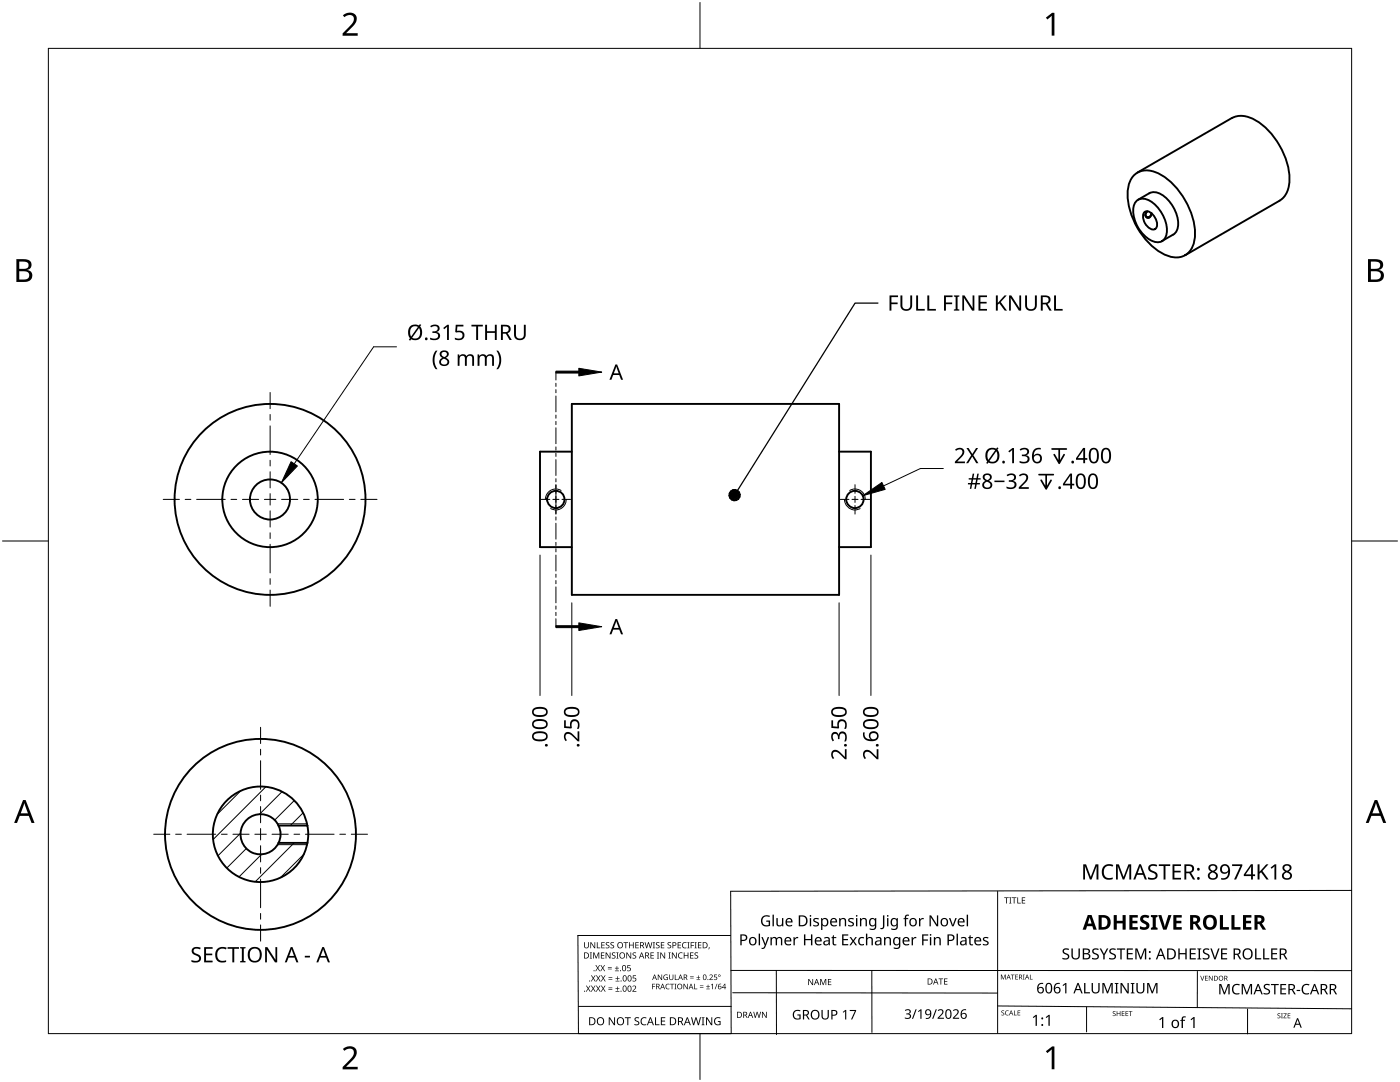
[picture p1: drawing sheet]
<svg xmlns="http://www.w3.org/2000/svg" width="279mm" height="216mm" viewBox="0 0 279 216" stroke-linecap="round" stroke-linejoin="round" font-family="sans-serif">
<g fill="none" stroke="#000" stroke-width=".38">
<path d="M226.3 34.9a4.2 4.2 0 0 1 5-.2 14.8 14.8 0 0 1 7.2 12.4 4 4 0 0 1-3.6 4.3 8.5 8.5 0 0 1-6.3-3.7 13.8 13.8 0 0 1-3.4-10.4l.6-1.7zM229.4 38.6a3.2 3.2 0 0 1 3.6 1.2 6.4 6.4 0 0 1 1.9 6.1l-.8 .9-2.2 1.3M229.4 38.5l-2.3 1.3M245.8 23.6a5 5 0 0 1 5.3 .7 15 15 0 0 1 6.2 11.9 4.7 4.7 0 0 1-1.9 3.8M245.9 23.5l-18.9 10.9M226.7 40.2a2.45 2.45 0 0 1 3.5 .3 7.2 7.2 0 0 1 2.6 6.1 1.83 1.83 0 0 1-2.6 1.6 6.9 6.9 0 0 1-4-6.9zM228.3 42.5a1.23 1.23 0 0 1 1.9 .5 2 2 0 0 1 .3 2.7 2.19 2.19 0 0 1-2.3-2.1zM229 42.2a.61 .61 0 0 0-.4 .7 .61 .61 0 0 0 .6 .5l.4-.4 .2-.5M255.4 40l-18.9 10.9M114.1 80.6h53.4v38.1h-53.4zM114.1 90.1h-6.3v19.1h6.3M167.5 90.1h6.3v19.1h-6.3"/>
<path d="M55.6 164.7h5.8M61.4 168.2h-5.8"/>
<circle cx="53.9" cy="99.7" r="4"/>
<circle cx="53.9" cy="99.6" r="9.5"/>
<circle cx="53.9" cy="99.6" r="19.1"/>
<circle cx="110.9" cy="99.7" r="1.74"/>
<circle cx="170.6" cy="99.7" r="1.72"/>
<circle cx="52" cy="166.5" r="9.5"/>
<circle cx="52" cy="166.5" r="4"/>
<circle cx="52" cy="166.5" r="19.1"/>
</g>
<path d="M228.8 43.5h.1M57.3 97.6h-.1M63.2 101.7h.1M55.4 164.4h5.9M61.3 168.5h-5.9" fill="none" stroke="#000" stroke-width=".2"/>
<path d="M228.9 42.2a.73 .73 0 0 0-.4 .8 .73 .73 0 0 0 .8 .5 .73 .73 0 0 0 .6-.8v-.1" fill="none" stroke="#000" stroke-width=".2"/>
<path d="M112 97.9a2.07 2.07 0 0 0-3.2 1.8M113 99.7a2.06 2.06 0 0 1-3.1 1.8M168.5 99.7a2.09 2.09 0 0 0 3.2 1.8M169.6 97.9a2.03 2.03 0 0 1 3.1 1.8" fill="none" stroke="#000" stroke-width=".2"/>
<path d="M48 157.8l-4.7 4.7M53.1 157l-10.6 10.5M56.3 158l-4.5 4.5M58.7 159.7l-3.9 3.9M48 166.2l-4.5 4.6M49.2 169.3l-3.9 3.9M52.2 170.5l-4.5 4.5M58.7 168.2l-7.7 7.7M60.5 162.2l-2.6 2.5M60.7 170.4l-4.7 4.7" fill="none" stroke="#000" stroke-width=".2"/>
<g fill="none" stroke="#000" stroke-width=".2">
<path d="M53.9 78.3v3.3M35.8 99.6h-3.2M38.1 99.6h-1.1M45 99.6h-5.8M47.2 99.6h-1.1M51.6 99.6h-3.2M52.8 99.6h2.3M53.9 82.7v1.1M53.9 85v5.7M53.9 91.8v1.2M53.9 94.1v3.3M53.9 98.5v2.3"/>
<path d="M56.2 99.6h3.2M60.6 99.6h1.1M62.9 99.6h5.7M69.7 99.6h1.2M72 99.6h3.2M109.7 99.6h-1.7M110.3 99.6h1.2M110.9 96.7v1.7M110.9 99v1.3M112.2 99.6h1.7M169.4 99.6h-1.7M170 99.6h1.2"/>
<path d="M170.6 96.7v1.7M170.6 99v1.3M171.8 99.6h1.8M53.9 101.9v3.3M53.9 106.3v1.2M53.9 108.6v5.7M53.9 115.5v1.1M53.9 117.7v3.3M110.9 100.9v1.7M170.6 100.9v1.7M52 145.1v3.3M52 149.5v1.2"/>
<path d="M52 151.8v5.7M52 158.7v1.1M30.7 166.5h3.2M35.1 166.5h1.1M37.3 166.5h5.8M44.2 166.5h1.1M46.5 166.5h3.2M52 168.7v3.3M52 173.1v1.2M52 175.4v5.7M52 160.9v3.3M52 165.3v2.3"/>
<path d="M53.1 166.5h-2.2M57.5 166.5h-3.2M59.8 166.5h-1.1M66.7 166.5h-5.7M69 166.5h-1.2M73.3 166.5h-3.2M52 182.3v1.1M52 184.6v3.2"/>
</g>
<path d="M79.1 69.2h-4.5l-15.9 23.4M107.8 110.8v28M173.8 110.8v28M114.1 120.3v18.5M167.5 120.3v18.5" fill="none" stroke="#000" stroke-width=".2"/>
<g fill="#000">
<path d="M179.7 58.9h.4v2a.79 .79 0 0 0 .8 .8 .79 .79 0 0 0 .8-.8v-2h.3v2a1.17 1.17 0 0 1-1.1 1.1 1.17 1.17 0 0 1-1.2-1.1zM204.6 58.9h.4v2a.79 .79 0 0 0 .8 .8 .79 .79 0 0 0 .7-.8v-2h.4v2a1.17 1.17 0 0 1-1.2 1.1 1.17 1.17 0 0 1-1.1-1.1zM87 70h.3a3.2 3.2 0 0 0 0 3.7 .85 .85 0 0 1-.8-.9l-.2-1a2.87 2.87 0 0 1 .7-1.8zM85.8 65.1a1.09 1.09 0 0 1 1.1-.4 1.09 1.09 0 0 1 .8 .8 .74 .74 0 0 1-.6 .8 .81 .81 0 0 1 .8 .9 .81 .81 0 0 1-1 .7l-1.1-.2v-.3a1.08 1.08 0 0 0 1.6-.3 .62 .62 0 0 0-.8-.7h-.3v-.3a.7 .7 0 0 0 .8 0 .7 .7 0 0 0 .2-.8 .89 .89 0 0 0-1.3 0zM88.5 65.4l.8-.6h.3v3h-.4v-2.6l-.6 .5zM91 64.8h1.5v.3h-1.2l-.1 .9h.5a.99 .99 0 0 1 1 1.1 .99 .99 0 0 1-1.4 .8l-.5-.2v-.3a.88 .88 0 0 0 .9 .2 .88 .88 0 0 0 .6-.8 .85 .85 0 0 0-1.3-.4l-.2-.2zM91.3 70.7h.3l.1 .3a.86 .86 0 0 1 1.4 .1 .81 .81 0 0 1 .9-.4 .81 .81 0 0 1 .6 .8v1.5h-.4v-1.5a.56 .56 0 0 0-.6-.5 .56 .56 0 0 0-.4 .7v1.3h-.4v-1.5a.57 .57 0 0 0-.7-.5 .57 .57 0 0 0-.4 .8v1.2h-.4zM94.1 64.8h2.3v.3h-1v2.7h-.4v-2.7h-.9zM95.3 70.7h.3l.1 .3a.86 .86 0 0 1 1.4 .1 .81 .81 0 0 1 .9-.4 .81 .81 0 0 1 .6 .8v1.5h-.4v-1.5a.56 .56 0 0 0-.7-.5 .56 .56 0 0 0-.4 .7v1.3h-.3v-1.5a.57 .57 0 0 0-.8-.5 .57 .57 0 0 0-.3 .8v1.2h-.4zM96.8 64.8h.4v1.3h1.6v-1.3h.3v3h-.3v-1.4h-1.6v1.4h-.4zM99.1 70a.86 .86 0 0 1 .8 .8 3 3 0 0 1-.5 2.9h-.3a3.2 3.2 0 0 0 0-3.7zM102.6 64.8h.4v2a.79 .79 0 0 0 .8 .8 .79 .79 0 0 0 .7-.8v-2h.4v2a1.17 1.17 0 0 1-1.1 1.1 1.17 1.17 0 0 1-1.2-1.1z"/>
<path d="M177.5 58.9h1.7v.4h-1.3v1.1h1.2v.3h-1.2v1.3h-.4zM182.8 58.9h.4v2.7h1.3v.4h-1.7zM185.1 58.9h.3v2.7h1.4v.4h-1.7zM188.4 58.9h1.7v.4h-1.3v1.1h1.2v.3h-1.2v1.3h-.4zM190.4 58.9h1.1v.3l-.4 .1v2.4l.4 .1v.2h-1.1v-.2l.3-.1v-2.4l-.3-.1zM192 58.9h.5l1.6 2.6v-2.6h.4v3.1h-.5l-1.6-2.5v2.5h-.4zM195.3 58.9h1.7v.4h-1.3v.9h1.2v.4h-1.2v1h1.3v.4h-1.7zM198.7 58.9h.4v1.5l1.4-1.5h.4l-1.2 1.4 1.3 1.7h-.5l-1.1-1.5-.3 .3v1.2h-.4zM201.4 58.9h.4l1.6 2.6v-2.6h.4v3.1h-.5l-1.6-2.5v2.5h-.3zM210.4 58.9h.3v2.7h1.4v.4h-1.7zM190.6 89.7a1.01 1.01 0 0 1 1.2-.4 1.01 1.01 0 0 1 .6 1.1l-.2 .5-1.2 1.2h1.6v.3h-2v-.3l1.1-1.1a.72 .72 0 0 0 .4-.7 .72 .72 0 0 0-.4-.6l-.9 .3zM192.9 89.4h.4l.7 1.2 .8-1.2h.4l-.9 1.4 1 1.6h-.5l-.8-1.3-.8 1.3h-.4l1-1.6z"/>
<path d="M201.2 90l.9-.6h.3v3h-.4v-2.6l-.6 .5zM200.9 94.8a1.09 1.09 0 0 1 1.1-.4 1.09 1.09 0 0 1 .8 .8 .74 .74 0 0 1-.7 .8 .81 .81 0 0 1 .8 .9 .81 .81 0 0 1-.9 .7l-1.1-.2v-.3a1.08 1.08 0 0 0 1.6-.3 .62 .62 0 0 0-.9-.7h-.3v-.3a.7 .7 0 0 0 .8 0 .7 .7 0 0 0 .3-.7 .89 .89 0 0 0-1.3-.1zM203.3 94.8a1.01 1.01 0 0 1 1.2-.3 1.01 1.01 0 0 1 .7 1l-.3 .5-1.1 1.2h1.5v.3h-2v-.3l1.1-1.1a.72 .72 0 0 0 .4-.6 .72 .72 0 0 0-.4-.7l-.9 .3zM203.5 89.7a1.09 1.09 0 0 1 1.1-.4 1.09 1.09 0 0 1 .8 .8 .74 .74 0 0 1-.6 .7 .81 .81 0 0 1 .7 .9 .81 .81 0 0 1-.9 .8l-1.1-.2v-.3a1.08 1.08 0 0 0 1.6-.3 .62 .62 0 0 0-.9-.7h-.3v-.3a.7 .7 0 0 0 .8-.1 .7 .7 0 0 0 .3-.7 .89 .89 0 0 0-1.3 0zM207.2 94.6l3-.1a.17 .17 0 0 1 .2 .2 .17 .17 0 0 1-.2 .2h-1.2v2l.6-1.2h.2l.1 .2-1.1 1.8-1.2-1.9 .1-.1h.2l.7 1.2v-2h-1.3zM209.9 89.5l2.9-.1a.17 .17 0 0 1 .2 .2 .17 .17 0 0 1-.2 .2h-1.2v2l.6-1.2h.2l.1 .1-1.1 1.9-1.2-1.9 .1-.1h.2l.7 1.2v-2l-1.3-.1zM112.6 143.7h.3v1.2l.9 .1v-.5a.99 .99 0 0 1 1.1-1 .99 .99 0 0 1 .7 1.4l-.1 .5h-.4a.88 .88 0 0 0 .3-.9 .88 .88 0 0 0-.9-.6 .85 .85 0 0 0-.4 1.3l-.1 .2-1.4-.2zM112.8 146.3a1.31 1.31 0 0 1 1.8 .5l.7 .7v-1.6h.3v2h-.3l-1.1-1.1a.72 .72 0 0 0-.7-.4 .72 .72 0 0 0-.6 .4l.2 .9-.2 .2a1.28 1.28 0 0 1-.1-1.6zM166.1 146.3l.5-.3a.74 .74 0 0 1 .8 .7 .81 .81 0 0 1 .9-.8 .81 .81 0 0 1 .7 .9l-.2 1.1h-.3a1.08 1.08 0 0 0-.3-1.5 .62 .62 0 0 0-.7 .8v.3h-.3a.71 .71 0 0 0 0-.8 .71 .71 0 0 0-.7-.2 .89 .89 0 0 0-.1 1.2l-.2 .2a1.44 1.44 0 0 1-.1-1.6zM165.9 143.7h.4v1.2l.8 .1v-.5a.99 .99 0 0 1 1.2-1 .99 .99 0 0 1 .7 1.4l-.2 .5h-.3a.88 .88 0 0 0 .2-.9 .88 .88 0 0 0-.8-.6 .85 .85 0 0 0-.4 1.3l-.1 .2-1.5-.2zM166.1 149.9a1.31 1.31 0 0 1 1.9 .5l.6 .6v-1.5h.4v2h-.4l-1.1-1.1a.72 .72 0 0 0-.6-.4 .72 .72 0 0 0-.7 .4l.3 .9-.3 .2a1.28 1.28 0 0 1-.1-1.6zM172.4 149.9a1.31 1.31 0 0 1 1.9 .5l.7 .6v-1.5h.3v2h-.3l-1.1-1.1a.72 .72 0 0 0-.7-.4 .72 .72 0 0 0-.6 .4l.2 .9-.2 .2a1.28 1.28 0 0 1-.2-1.6z"/>
<path d="M216.2 172.5h.5l1 2.5 1-2.5h.5v3h-.4l.1-2.7-1.1 2.7h-.3l-1-2.7v2.7h-.3zM220.3 172.8a1.69 1.69 0 0 1 1.9-.2l-.2 .3a1.19 1.19 0 0 0-1.4 .2 1.19 1.19 0 0 0-.2 1.4 1.15 1.15 0 0 0 1.7 .6v.3a1.56 1.56 0 0 1-1.9-.3 1.56 1.56 0 0 1-.1-1.9zM222.7 172.5h.6l.9 2.5 1-2.5h.6v3h-.4v-2.7l-1 2.7h-.3l-1-2.7v2.7h-.4zM229.3 172.7a1.44 1.44 0 0 1 1.7-.1l-.2 .3h-.2a.64 .64 0 0 0-.7-.2 .64 .64 0 0 0-.4 .6l.6 .5a.93 .93 0 0 1 .9 1.1 .93 .93 0 0 1-1.3 .6l-.6-.1v-.4a1.08 1.08 0 0 0 1.5-.2 1.08 1.08 0 0 0-1-.9 .8 .8 0 0 1-.3-1.2zM231.3 172.5h2.2v.3h-.9v2.7h-.4v-2.7h-.9zM234 172.5h1.7v.3h-1.3v.9h1.2v.4h-1.2v1.1h1.3v.3h-1.7zM245.9 172.5h2v.3l-1.2 2.7h-.4l1.2-2.7h-1.6zM251 172.5h.4v1.5l1.3-1.5h.5l-1.2 1.3 1.2 1.7h-.5l-1-1.4-.3 .2v1.2h-.4zM253.6 173.1l.8-.6h.3v3h-.4l.1-2.6-.6 .5zM38.4 189.3a1.44 1.44 0 0 1 1.7-.2l-.2 .3h-.2a.64 .64 0 0 0-.7-.2 .64 .64 0 0 0-.4 .7l.3 .3a1.24 1.24 0 0 1 1.2 1.2 1.31 1.31 0 0 1-1.9 .5v-.3a1.08 1.08 0 0 0 1.5-.2 1.08 1.08 0 0 0-1-.9 .8 .8 0 0 1-.3-1.2zM40.7 189h1.7v.3h-1.3v1h1.3v.3h-1.3v1.1h1.3v.3h-1.7zM43.3 189.4a1.7 1.7 0 0 1 1.9-.3l-.1 .3a1.19 1.19 0 0 0-1.5 .2 1.19 1.19 0 0 0-.2 1.4 1.15 1.15 0 0 0 1.7 .6v.3a1.56 1.56 0 0 1-1.9-.3 1.56 1.56 0 0 1-.1-1.9z"/>
<path d="M45.4 189h2.3v.3h-1v2.7h-.3v-2.7h-1zM47.9 189h1.1v.2l-.4 .1v2.4l.4 .1v.2h-1.1v-.2l.4-.1v-2.4l-.4-.1zM52.9 189h.5l1.6 2.5v-2.5h.3v3h-.4l-1.7-2.5 .1 2.5h-.4zM60.8 190.7h1.1v.4h-1.1z"/>
<path d="M81.8 65.2l.9-.4 .9 .1 .2-.2 .3 .1-.3 .3 .3 .5 .1 .7a1.42 1.42 0 0 1-.6 1.4 1.42 1.42 0 0 1-1.5 0l-.2 .3-.3-.2 .2-.3a2.01 2.01 0 0 1 0-2.3zM83.6 65.5l-1.3 1.9a1.08 1.08 0 0 0 1.2-.1 1.08 1.08 0 0 0 .3-1.2zM82.2 65.3l-.3 .7 .1 1.2 1.4-2-.7-.1z"/>
<path d="M87.9 70.2a.88 .88 0 0 1 1.1-.3 .88 .88 0 0 1 .4 1.2l-.4 .3a.87 .87 0 0 1 .6 1.1 .87 .87 0 0 1-1.2 .5 .82 .82 0 0 1-.7-.7 .82 .82 0 0 1 .6-.9l-.2-.1a.77 .77 0 0 1-.2-1.1zM88 72.2a.6 .6 0 0 0 1.2 0 .6 .6 0 0 0-1.2 0zM88.1 70.7a.55 .55 0 0 0 1.1 0 .55 .55 0 0 0-1.1 0z"/>
<path d="M100 64.8h.8a.87 .87 0 0 1 1.1 .6 .87 .87 0 0 1-.6 1.1l.8 1.3h-.4l-.7-1.2h-.6v1.2h-.4zM100.4 65.1v1.2h.4a.58 .58 0 0 0 .7-.6 .58 .58 0 0 0-.7-.6z"/>
<path d="M207.7 58.9h.9a.87 .87 0 0 1 1 .6 .87 .87 0 0 1-.5 1.1l.8 1.4h-.5l-.7-1.3h-.6v1.3h-.4zM208.1 59.3v1.1h.5a.58 .58 0 0 0 .7-.6 .58 .58 0 0 0-.8-.5z"/>
<path d="M194.1 94.5h.3l-.1 .9h.6l.1-.9h.3l-.1 .9h.5v.3h-.6l-.1 .7h.6v.3h-.7l-.2 .8h-.3l.2-.8h-.6l-.2 .8h-.3l.2-.8h-.5v-.3h.6l.1-.7h-.6v-.3h.7zM194.2 95.7l-.1 .7h.6l.1-.7z"/>
<path d="M196.3 94.8l.7-.3a.75 .75 0 0 1 .9 .5 .75 .75 0 0 1-.5 .9 .87 .87 0 0 1 .6 1.2 .87 .87 0 0 1-1.2 .5 .82 .82 0 0 1-.8-.8 .82 .82 0 0 1 .7-.8l-.2-.1a.77 .77 0 0 1-.2-1.1zM196.4 96.8a.6 .6 0 0 0 1.2 0 .6 .6 0 0 0-1.2 0zM196.5 95.3a.5 .5 0 0 0 1 0 .5 .5 0 0 0-1 0z"/>
<path d="M197 89.8l.9-.4 .9 .1 .2-.2 .3 .1-.2 .3a1.57 1.57 0 0 1 .2 2.1 1.57 1.57 0 0 1-2 .5l-.2 .3-.3-.2 .2-.3a2.01 2.01 0 0 1 0-2.3zM198.8 90l-1.3 2a1.02 1.02 0 0 0 1.1 0 1.02 1.02 0 0 0 .4-1.1zM197.4 89.9a1.75 1.75 0 0 0-.1 1.9l1.3-2-.7-.1z"/>
<path d="M206.4 89.7l.5-.3h.4h.4v.3a1.03 1.03 0 0 0-1.4 1.2 .95 .95 0 0 1 1.5 0 .95 .95 0 0 1-.3 1.4 1.13 1.13 0 0 1-1.2-.1 1.13 1.13 0 0 1-.3-1.3l.1-.7zM206.3 91.5a.66 .66 0 0 0 1.3 0 .66 .66 0 0 0-1.3 0z"/>
<path d="M213.6 94.5h.3v2h.5v.4h-.5v.6h-.3v-.6h-1.5v-.4zM213.6 94.9l-1.1 1.6h1.1z"/>
<path d="M215.1 94.7a1.05 1.05 0 0 1 1.2 0 1.05 1.05 0 0 1 .4 1.1v.2a1.18 1.18 0 0 1-1.1 1.6 1.37 1.37 0 0 1-.9-1.8l.1-.6zM215.3 94.9l-.2 .6v1.1a.6 .6 0 0 0 .6 .7 .6 .6 0 0 0 .6-.7 1.66 1.66 0 0 0-.5-1.8z"/>
<path d="M216.2 89.4h.4v2h.4v.3h-.4v.7h-.4v-.7h-1.5v-.3zM216.2 89.8l-1.1 1.6h1.1z"/>
<path d="M217.5 94.7a1.05 1.05 0 0 1 1.2 0 1.05 1.05 0 0 1 .4 1.1v.2a1.18 1.18 0 0 1-1.1 1.6 1.37 1.37 0 0 1-.9-1.8l.2-.7zM217.7 94.9l-.2 .6v1.1a.6 .6 0 0 0 .6 .7 .6 .6 0 0 0 .6-.7 1.66 1.66 0 0 0-.4-1.8z"/>
<path d="M217.7 89.6a1.05 1.05 0 0 1 1.2 0 1.05 1.05 0 0 1 .4 1.1 1.28 1.28 0 0 1-1.1 1.8 1.37 1.37 0 0 1-.9-1.8l.1-.7zM217.9 89.8a2.23 2.23 0 0 0 .1 2.3 .68 .68 0 0 0 .8-.1 .68 .68 0 0 0 .1-.8 1.17 1.17 0 0 0-.6-1.5z"/>
<path d="M220.1 89.6a1.05 1.05 0 0 1 1.2 0 1.05 1.05 0 0 1 .4 1.1 1.28 1.28 0 0 1-1.1 1.8 1.37 1.37 0 0 1-.9-1.8l.2-.7zM220.3 89.8a2.23 2.23 0 0 0 .1 2.3 .68 .68 0 0 0 .8-.1 .68 .68 0 0 0 .1-.8 1.17 1.17 0 0 0-.6-1.5z"/>
<path d="M106.4 146.3a2.29 2.29 0 0 1 2.8 .2 1.06 1.06 0 0 1-.2 1.1 1.06 1.06 0 0 1-1.1 .3 1.3 1.3 0 0 1-1.7-1zM106.7 146.5a.65 .65 0 0 0 0 .8 .65 .65 0 0 0 .7 .2h.9a.6 .6 0 0 0 .7-.6 .6 .6 0 0 0-.7-.6h-1.1z"/>
<path d="M106.4 143.9a2.26 2.26 0 0 1 2.8 .1 1.06 1.06 0 0 1-.2 1.2 1.06 1.06 0 0 1-1.1 .3 1.3 1.3 0 0 1-1.7-1zM106.7 144.1a.65 .65 0 0 0 0 .8 .65 .65 0 0 0 .7 .2h.9a.6 .6 0 0 0 .7-.6 .6 .6 0 0 0-.7-.6h-1.1z"/>
<path d="M106.4 141.5a2.29 2.29 0 0 1 2.8 .1 1.06 1.06 0 0 1-.2 1.1 1.06 1.06 0 0 1-1.1 .4 1.3 1.3 0 0 1-1.7-1zM106.7 141.7a.65 .65 0 0 0 0 .8 .65 .65 0 0 0 .7 .2h.9a.6 .6 0 0 0 .7-.6 .6 .6 0 0 0-.7-.6h-1.1z"/>
<path d="M112.8 141.5a2.29 2.29 0 0 1 2.8 .1 1.06 1.06 0 0 1-.2 1.1 1.06 1.06 0 0 1-1.1 .4 1.3 1.3 0 0 1-1.8-1zM113 141.7a.65 .65 0 0 0 0 .8 .65 .65 0 0 0 .8 .2h.9a.6 .6 0 0 0 .6-.6 .6 .6 0 0 0-.6-.6h-1.2z"/>
<path d="M166.1 141.5a2.29 2.29 0 0 1 2.8 .1 1.06 1.06 0 0 1-.2 1.1 1.06 1.06 0 0 1-1.1 .4 1.3 1.3 0 0 1-1.7-1zM166.4 141.7a.65 .65 0 0 0-.1 .8 .65 .65 0 0 0 .8 .2h.9a.6 .6 0 0 0 .7-.6 .6 .6 0 0 0-.7-.6h-1.1z"/>
<path d="M172.4 143.9a2.26 2.26 0 0 1 2.8 .1 1.06 1.06 0 0 1-.1 1.2 1.06 1.06 0 0 1-1.1 .3 1.3 1.3 0 0 1-1.8-1zM172.7 144.1a.65 .65 0 0 0 0 .8 .65 .65 0 0 0 .8 .2h.9a.6 .6 0 0 0 .6-.6 .6 .6 0 0 0-.7-.6h-1.1z"/>
<path d="M172.4 141.5a2.29 2.29 0 0 1 2.8 .1 1.06 1.06 0 0 1-.1 1.1 1.06 1.06 0 0 1-1.1 .4 1.3 1.3 0 0 1-1.8-1zM172.7 141.7a.65 .65 0 0 0 0 .8 .65 .65 0 0 0 .8 .2h.9a.6 .6 0 0 0 .6-.6 .6 .6 0 0 0-.7-.6h-1.1z"/>
<path d="M172.3 146.1h.3a1.03 1.03 0 0 0 1.2 1.4 .96 .96 0 0 1 0-1.5 .96 .96 0 0 1 1.5 .5 1.14 1.14 0 0 1-.3 1.2 1.14 1.14 0 0 1-1.2 .2 1.37 1.37 0 0 1-1.5-1.8zM173.7 146.9a.66 .66 0 0 0 1.3 0 .66 .66 0 0 0-1.3 0z"/>
<path d="M227.4 172.5h.3l1.2 3h-.4l-.4-.9h-1.2l-.3 .9h-.4zM227.5 172.8l-.5 1.4h1z"/>
<path d="M236.4 172.5h.8a.87 .87 0 0 1 1.1 .6 .87 .87 0 0 1-.6 1l.8 1.4h-.4l-.7-1.3h-.7v1.3h-.3zM236.7 172.8v1.1h.5a.58 .58 0 0 0 .7-.6 .58 .58 0 0 0-.7-.5z"/>
<path d="M241.3 172.7l.8-.3a.75 .75 0 0 1 .8 .6 .75 .75 0 0 1-.5 .9 .87 .87 0 0 1 .6 1.1 .87 .87 0 0 1-1.2 .5 .82 .82 0 0 1-.7-.7 .82 .82 0 0 1 .6-.9l-.2-.1a.77 .77 0 0 1-.2-1.1zM241.4 174.7a.6 .6 0 0 0 1.2 0 .6 .6 0 0 0-1.2 0zM241.6 173.2a.5 .5 0 0 0 1 0 .5 .5 0 0 0-1 0z"/>
<path d="M243.7 172.7a1.06 1.06 0 0 1 1.3-.1 1.06 1.06 0 0 1 .5 1.2 1.42 1.42 0 0 1-1.8 1.7v-.3a1.01 1.01 0 0 0 1.1-.2 1.01 1.01 0 0 0 .3-1 .94 .94 0 0 1-1.4 .1 .94 .94 0 0 1 0-1.4zM243.8 173.4a.66 .66 0 0 0 1.3 0 .66 .66 0 0 0-1.3 0z"/>
<path d="M249.7 172.5h.3v2h.5v.3h-.5v.7h-.3v-.7h-1.5v-.3zM249.7 172.8l-1.1 1.7h1.1z"/>
<path d="M256.1 172.7a.88 .88 0 0 1 1.1-.3 .88 .88 0 0 1 .4 1.2l-.4 .3a.87 .87 0 0 1 .6 1.1 .87 .87 0 0 1-1.2 .5 .82 .82 0 0 1-.8-.7 .82 .82 0 0 1 .7-.9l-.2-.1a.77 .77 0 0 1-.2-1.1zM256.2 174.7a.6 .6 0 0 0 1.2 0 .6 .6 0 0 0-1.2 0zM256.4 173.2a.5 .5 0 0 0 1 0 .5 .5 0 0 0-1 0z"/>
<path d="M49.8 189.3a1.42 1.42 0 0 1 1.6-.3 1.42 1.42 0 0 1 .8 1.5 1.45 1.45 0 0 1-1.7 1.5 1.45 1.45 0 0 1-1-2zM50.2 189.5l-.3 .5-.1 .5a1.04 1.04 0 0 0 1.1 1.2 1.04 1.04 0 0 0 .9-1.3 1 1 0 0 0-.5-1 1 1 0 0 0-1.1 .1z"/>
<path d="M58 189h.4l1.2 3h-.4l-.4-.9h-1.2l-.4 .9h-.4zM58.2 189.4l-.5 1.3h1z"/>
<path d="M64.3 189h.4l1.1 3h-.4l-.3-.9h-1.2l-.4 .9h-.4zM64.5 189.4l-.5 1.3h1z"/>
<circle cx="85.1" cy="67.6" r=".28"/>
<circle cx="200.3" cy="92.2" r=".28"/>
<circle cx="211.5" cy="97.3" r=".28"/>
<circle cx="214.1" cy="92.2" r=".28"/>
<circle cx="109.1" cy="148.7" r=".27"/>
<circle cx="115.4" cy="148.7" r=".27"/>
<circle cx="168.7" cy="148.7" r=".27"/>
<circle cx="175.1" cy="148.7" r=".27"/>
<circle cx="239.2" cy="175.3" r=".28"/>
<circle cx="239.2" cy="173.5" r=".28"/>
</g>
<g fill="#000" stroke="#000" stroke-width=".2">
<path d="M58.1 92.1l1.3 .9-3.2 3.3zM145.5 98.9l1.1-.1-1 .6zM145.5 98.4l1.1 .4-1.1 .1zM145.6 99.4l1-.6-.6 1zM145.8 98l.8 .8-1.1-.4zM146.6 98.8l-.1 1.1-.5-.1zM145.8 98l.4-.3 .4 1.1zM146.6 98.8l.4 1.1h-.5zM146.2 97.7h.5l-.1 1.1zM146.6 98.8l.8 .8-.4 .3zM146.7 97.7l.5 .1-.6 1zM146.6 98.8l1.1 .4-.3 .4z"/>
<path d="M147.2 97.8l.4 .4-1 .6zM146.6 98.8l1.1-.1v.5zM146.6 98.8l1-.6 .1 .5z"/>
</g>
<path d="M198.5 96h2" fill="none" stroke="#000" stroke-width=".3"/>
<path d="M172.2 98.9l3.8-2.6 .7 1.3z" fill="#000" stroke="#000" stroke-width=".2"/>
<path d="M188.3 93.5h-4.6l-11.5 5.4" fill="none" stroke="#000" stroke-width=".2"/>
<g fill="none" stroke="#000" stroke-width=".2">
<path d="M110.9 74.2v1.6M110.9 76.5v.6M110.9 77.7v.7M110.9 79v3.2M110.9 82.8v.7M110.9 84.1v.6M110.9 85.4v3.1M110.9 89.2v.6M110.9 90.4v.7M110.9 91.7v3.2M110.9 95.5v.7M110.9 96.8v.6"/>
<path d="M110.9 98.1v3.1M110.9 101.9v.6M110.9 103.1v.7M110.9 104.4v3.2M110.9 108.2v.7M110.9 109.5v.6M110.9 110.8v3.1M110.9 114.6v.6M110.9 115.8v.7M110.9 117.1v3.2M110.9 120.9v.7M110.9 122.2v.6"/>
<path d="M110.9 123.5v1.5"/>
</g>
<path d="M115.5 73.5l4.6 .7-4.6 .8zM110.9 74.1h4.6v.3h-4.6zM115.5 124.3l4.6 .7-4.6 .8zM110.9 124.9h4.6v.3h-4.6z" fill="#000" stroke="#000" stroke-width=".2"/>
<g fill="#000">
<path d="M122.8 72.7h.4l1.1 3.1h-.3l-.4-1h-1.2l-.4 1h-.4zM123 73.1l-.5 1.4h1z"/>
<path d="M122.8 123.5h.4l1.1 3.1h-.3l-.4-1h-1.2l-.4 1h-.4zM123 123.9l-.5 1.4h1z"/>
</g>
<path d="M175.2 60.5h-4.6l-23.7 37.8" fill="none" stroke="#000" stroke-width=".25"/>
<path d="M9.7 9.7h260v196.5h-260z" fill="none" stroke="#000" stroke-width=".2"/>
<path d="M139.7 .5v9.2M.5 108h9.2M269.7 108h9.2M139.7 206.2v9.2" fill="none" stroke="#000" stroke-width=".2"/>
<g fill="#000">
<path d="M68.4 3.1a1.64 1.64 0 0 1 2.8 .4 2.52 2.52 0 0 1-1.2 2.2l-.9 .9h2.3v.5h-3v-.4l1.2-1.2a1.95 1.95 0 0 0 .9-2.2 1.23 1.23 0 0 0-1.8 .1zM208.7 3.5l1.3-.9h.4v4.5h-.5v-4l-.9 .8zM68.4 209.3a1.64 1.64 0 0 1 2.8 .4 2.52 2.52 0 0 1-1.2 2.2l-.9 1h2.3v.5h-3v-.5l1.2-1.2a1.95 1.95 0 0 0 .9-2.1 1.23 1.23 0 0 0-1.8 .1zM208.7 209.8l1.3-1h.4v4.6h-.5v-4l-.9 .7z"/>
<path d="M3.3 51.7h1.3a1.28 1.28 0 0 1 1.7 1.3 1.04 1.04 0 0 1-.9 .9 1.23 1.23 0 0 1 1 1.5 1.23 1.23 0 0 1-1.5 .9h-1.6zM3.8 54.1v1.7h1a.86 .86 0 0 0 1-.9 .86 .86 0 0 0-1.1-.8zM3.8 52.2v1.4h.9a.78 .78 0 0 0 1-.7 .78 .78 0 0 0-1.1-.7z"/>
<path d="M273 51.7h1.3a1.28 1.28 0 0 1 1.7 1.3 1.04 1.04 0 0 1-.8 .9 1.23 1.23 0 0 1 1 1.5 1.23 1.23 0 0 1-1.6 .9h-1.6zM273.6 54.1v1.7h.9a.86 .86 0 0 0 1.1-.9 .86 .86 0 0 0-1.1-.8zM273.6 52.2v1.4h.8a.78 .78 0 0 0 1-.7 .78 .78 0 0 0-1.1-.7z"/>
<path d="M4.6 159.6h.5l1.8 4.6h-.6l-.6-1.4h-1.8l-.5 1.4h-.6zM4.8 160.2l-.7 2.1h1.5z"/>
<path d="M274.3 159.6h.6l1.7 4.6h-.6l-.5-1.4h-1.8l-.6 1.4h-.5zM274.6 160.2l-.7 2.1h1.4z"/>
</g>
<path d="M199.1 177.9v28.2M269.7 177.7l-123.9 .1 .1 28.4h-30.5l-.1-19.5h30.5M145.9 193.6l123.8 .1M146.2 198.1l52.9 .1M154.9 193.6l.1 12.8M174 193.6v12.4M239 193.8l-.1 7.3M145.9 200.8h-30.5M199.1 200.7l70.6 .6M216.8 201v4.9M249 201.3v5" fill="none" stroke="#000" stroke-width=".2"/>
<g fill="#000">
<path d="M116.6 188h.1v.8a.32 .32 0 0 0 .3 .3 .32 .32 0 0 0 .3-.3v-.8h.2v.8a.47 .47 0 0 1-.5 .4 .47 .47 0 0 1-.4-.4zM116.9 196.7h.2l.3 .4 .3-.4h.2l-.4 .5 .4 .7h-.2l-.3-.5-.3 .5h-.2l.4-.7zM117.7 190h.4l-.1 .2v.9l.1 .2h-.4l.2-.2v-.9zM117.8 188h.2l.6 1v-1h.2v1.2h-.2l-.7-1 .1 1h-.2zM117.9 196.7h.2l.3 .4 .3-.4h.2l-.4 .5 .4 .7h-.2l-.3-.5-.3 .5h-.2l.4-.7zM117.9 194.6h.2l.3 .5 .3-.5h.2l-.4 .6 .4 .6h-.2l-.3-.5-.3 .5h-.2l.4-.6zM118.4 190h.2l.4 1 .4-1h.2v1.3h-.2l.1-1.1-.5 1.1h-.1l-.4-1.1v1.1h-.1zM119.1 188h.2v1.1h.5v.1h-.7zM118.8 192.6h.2l.3 .5 .3-.5h.1l-.3 .6 .4 .6h-.2l-.3-.5-.3 .5h-.2l.4-.6zM118.9 196.7h.2l.3 .4 .3-.4h.2l-.4 .5 .4 .7h-.2l-.3-.5-.3 .5h-.2l.4-.7zM118.9 194.6h.2l.3 .5 .3-.5h.2l-.4 .6 .4 .6h-.2l-.3-.5-.3 .5h-.2l.4-.6zM119.9 190h.7v.2h-.5v.4h.5v.1h-.5v.4h.5v.2h-.7z"/>
<path d="M120 188h.7v.1h-.5v.4h.5v.1h-.5v.5h.5v.1h-.7zM119.8 192.6h.2l.3 .5 .3-.5h.1l-.3 .6 .4 .6h-.2l-.3-.5-.3 .5h-.2l.4-.6zM119.9 196.7h.2l.3 .4 .3-.4h.1l-.3 .5 .4 .7h-.2l-.3-.5-.3 .5h-.2l.4-.7zM119.9 194.6h.2l.3 .5 .3-.5h.2l-.4 .6 .4 .6h-.2l-.3-.5-.3 .5h-.2l.4-.6zM121.3 193.3h.8v.1h-.8zM121.3 193h.8v.1h-.8zM121.4 197.4h.8v.1h-.8zM121.4 197.1h.8v.1h-.8zM121.4 195.3h.8v.2h-.8zM121.4 195h.8v.1h-.8zM120.9 188.1l.5-.1 .2 .1v.1a.25 .25 0 0 0-.4-.1 .25 .25 0 0 0 0 .4 .42 .42 0 0 1 .4 .5 .42 .42 0 0 1-.7 .2v-.2l.1 .1a.27 .27 0 0 0 .5-.2 .27 .27 0 0 0-.4-.3l-.2-.2zM120.9 190h.1l.7 1.1v-1.1h.1v1.3h-.1l-.7-1v1h-.1z"/>
<path d="M121.9 188.1l.4-.1 .2 .1v.1a.25 .25 0 0 0-.4-.1 .25 .25 0 0 0 0 .4 .42 .42 0 0 1 .5 .5 .42 .42 0 0 1-.7 .2l-.1-.2 .2 .1a.27 .27 0 0 0 .4-.2 .27 .27 0 0 0-.3-.3l-.3-.2zM122.7 193.7h.8v.1h-.8zM122.8 197.8h.8v.1h-.8zM122.8 195.7h.8v.1h-.8zM122.2 190.2l.4-.2 .2 .1v.1a.25 .25 0 0 0-.4-.1 .25 .25 0 0 0 0 .4l.4 .2v.3l-.2 .3-.5-.1v-.1h.2a.27 .27 0 0 0 .4-.1 .27 .27 0 0 0-.4-.3l-.2-.2zM123.1 192.8h.1v.3h.3v.1h-.3v.4h-.1v-.4h-.4v-.1h.4zM123.2 196.9h.1v.3h.3v.1h-.3v.4h-.1v-.4h-.4v-.1h.4zM123.2 194.8h.1v.4h.3v.1h-.3v.3h-.1v-.3h-.4v-.1h.4zM123 190h.4l-.1 .2v.9l.1 .2h-.4l.1-.2v-.9zM124.4 188h.9v.1h-.3v1.1h-.2v-1.1h-.4zM125.2 192.6h.6v.1h-.5v.4a.4 .4 0 0 1 .6 .1 .4 .4 0 0 1-.2 .6 .4 .4 0 0 1-.6-.2 .31 .31 0 0 0 .6 .1 .31 .31 0 0 0-.2-.5l-.3-.1zM125 190h.2l.6 1.1v-1.1h.2v1.3h-.2l-.7-1v1h-.1z"/>
<path d="M125.5 188h.2v.5h.6v-.5h.2v1.2h-.2v-.5h-.6v.5h-.2zM126.3 194.6h.6v.2h-.5v.3a.4 .4 0 0 1 .6 .2 .4 .4 0 0 1-.2 .5 .4 .4 0 0 1-.6-.2 .31 .31 0 0 0 .5 .1 .31 .31 0 0 0-.1-.5h-.3zM126.3 190.2l.4-.2 .3 .1-.1 .1a.25 .25 0 0 0-.4-.1 .25 .25 0 0 0 0 .4l.4 .2 .1 .3-.3 .3-.5-.1v-.1h.2a.27 .27 0 0 0 .4-.1 .27 .27 0 0 0-.3-.3l-.3-.2zM126.2 196.8a.44 .44 0 0 1 .7 0 .44 .44 0 0 1-.3 .7l-.2 .2h.6v.2h-.8l.3-.5a.33 .33 0 0 0 .3-.3 .33 .33 0 0 0-.3-.3l-.2 .1zM126.8 188h.7v.1h-.6v.4h.5v.1h-.5v.5h.6v.1h-.7zM128.7 188h.1l.3 1 .2-1h.2l.3 1 .2-1h.2l-.3 1.2h-.2l-.3-1-.3 1h-.1zM130.1 196.3h.7v.1h-.5v.4h.4v.1h-.4v.5h-.2zM129.8 190h.7v.2h-.5v.4h.5v.1h-.5v.4h.5v.2h-.7zM130.3 188h.4l-.1 .1v1l.1 .1h-.4l.1-.1v-1zM131.1 190h.4l-.1 .2v.9l.1 .2h-.4l.1-.2v-.9zM131 188.1l.4-.1 .2 .1v.1a.25 .25 0 0 0-.4-.1 .25 .25 0 0 0 0 .4 .42 .42 0 0 1 .4 .5 .42 .42 0 0 1-.7 .2v-.2l.1 .1a.27 .27 0 0 0 .5-.2 .27 .27 0 0 0-.4-.3l-.2-.2zM131.3 194.5h.1l.6 .9v-.9h.1v1.1h-.1l-.6-1v1h-.1z"/>
<path d="M131.9 188h.7v.1h-.6v.4h.5v.1h-.5v.5h.6v.1h-.7zM131.8 190h.2l.6 1.1v-1.1h.1v1.3h-.1l-.7-1v1h-.1zM132.5 194.6l.4-.2 .4 .1-.1 .1a.45 .45 0 0 0-.7 .4 .45 .45 0 0 0 .7 .4v-.3h-.3v-.1h.4v.5a.6 .6 0 0 1-.8-.1 .6 .6 0 0 1 0-.8zM133 196.4l.3-.1h.3v.2l-.3-.1a.44 .44 0 0 0-.3 .6 .44 .44 0 0 0 .6 .2 .52 .52 0 0 1-.7 0 .52 .52 0 0 1 .1-.8zM133.4 190h.5l-.2 .2v.9l.2 .2h-.5l.2-.2v-.9zM133.3 188.1l.4-.1 .2 .1v.1a.25 .25 0 0 0-.4-.1 .25 .25 0 0 0 0 .4 .4 .4 0 0 1 .5 .3 .4 .4 0 0 1-.3 .5 .4 .4 0 0 1-.5-.3l.2 .1a.27 .27 0 0 0 .4-.2 .27 .27 0 0 0-.4-.3l-.2-.2zM133.7 196.3h.8v.1h-.3v1h-.2v-1h-.3zM133.5 194.5h.2v.7a.28 .28 0 0 0 .3 .2 .28 .28 0 0 0 .2-.2v-.7h.2v.7a.42 .42 0 0 1-.4 .4 .42 .42 0 0 1-.5-.4zM134.7 194.5h.1v.9h.5v.2h-.6zM134.6 196.3h.4l-.1 .1v.9l.1 .1h-.4l.1-.1v-.9zM134.1 190h.2l.6 1.1v-1.1h.2v1.3h-.2l-.7-1v1h-.1zM135.5 190.2l.4-.2 .3 .1v.1a.49 .49 0 0 0-.7 .5 .49 .49 0 0 0 .7 .4 .52 .52 0 0 1-.7 .1 .52 .52 0 0 1-.2-.6z"/>
<path d="M135.2 188h.7v.1h-.5v.4h.5v.1h-.5v.5h.5v.1h-.7zM136.3 188.2l.4-.2 .3 .1v.1a.49 .49 0 0 0-.7 .4 .49 .49 0 0 0 .7 .5 .53 .53 0 0 1-.7 0 .53 .53 0 0 1-.2-.7zM136.4 196.3h.2l.5 .9v-.9h.2v1.1h-.2l-.6-.9v.9h-.1zM136.5 190h.1v.6h.6v-.6h.2v1.3h-.2v-.6h-.6v.6h-.1zM137.2 188h.4l-.1 .1v1l.1 .1h-.4l.1-.1v-1zM137.7 195.1h.7v.1h-.7zM137.7 194.8h.7v.1h-.7zM137.8 188h.7v.1h-.5v.5h.5v.1h-.5v.5h-.2zM137.7 190h.7v.2h-.5v.4h.5v.1h-.5v.4h.5v.2h-.7zM138.5 196.3h.2v1h.5v.1h-.7zM139 195.4h.7v.2h-.7zM138.6 188h.5l-.2 .1v1l.2 .1h-.5l.2-.1v-1z"/>
<path d="M138.7 190.2l.4-.2 .2 .1v.1a.25 .25 0 0 0-.4-.1 .25 .25 0 0 0 0 .4l.4 .2v.3l-.2 .3-.5-.1v-.1h.2a.27 .27 0 0 0 .4-.1 .27 .27 0 0 0-.4-.3l-.2-.2zM139.3 194.6h.1v.4h.3v.1h-.3v.3h-.1v-.3h-.3v-.1h.3zM139.7 197h.7v.1h-.7zM139.7 196.6h.7v.2h-.7zM139.3 188h.7v.1h-.6v.4h.5v.1h-.5v.5h.6v.1h-.7zM140.9 197.3h.8v.1h-.8zM141.3 196.5h.1v.3h.3v.1h-.3v.3h-.1v-.3h-.4v-.1h.4zM141.5 189h.1l-.2 .4zM141.6 194.6a.39 .39 0 0 1 .6 0 .39 .39 0 0 1-.2 .6l-.3 .2h.6v.2h-.7l.2-.4a.29 .29 0 0 0 .3-.4 .29 .29 0 0 0-.4-.2zM141.9 196.5l.4-.2v1.1h-.1v-1l-.2 .2zM142.5 194.5h.6v.1h-.5v.3h.2a.36 .36 0 0 1 .3 .5 .36 .36 0 0 1-.6 0 .28 .28 0 0 0 .4 0 .28 .28 0 0 0-.1-.4h-.3zM143 196.3h.2l-.4 1.1h-.2z"/>
<path d="M151.9 187h.3l.5 1.4 .5-1.4h.3l-.8 2-.4 .4-.3-.1v-.2h.4l.2-.5zM152.2 182.9l.3-.2 .7-.1 .5 .1-.2 .3a.9 .9 0 0 0-1.3 .7 .9 .9 0 0 0 1.2 .9v-.7h-.5v-.2h.8v1.1a1.19 1.19 0 0 1-1.6-.3 1.19 1.19 0 0 1 .1-1.6zM154.9 183.2h.3v1.1a.44 .44 0 0 0 .6 .3 .44 .44 0 0 0 .3-.6v-.8h.2v1.6h-.2v-.2a.63 .63 0 0 1-.7 .2 .63 .63 0 0 1-.5-.5zM153.8 187h.2v.2a.62 .62 0 0 1 1 0 .58 .58 0 0 1 .7-.2 .58 .58 0 0 1 .4 .6v1h-.2v-1a.4 .4 0 0 0-.5-.4 .4 .4 0 0 0-.3 .5v.9h-.3v-1a.41 .41 0 0 0-.5-.4 .41 .41 0 0 0-.3 .6v.8h-.2zM158.4 187h.2v.3l.3-.3h.4v.2h-.4l-.2 .3-.1 1.1h-.2zM161.6 183.2h.3v1.6h-.3zM160.5 186.4h.2v1h1.1v-1h.3v2.2h-.3v-1h-1.1v1h-.2zM161.3 195.4h.2l.6 1v-1h.2v1.2h-.2l-.7-1 .1 1h-.2zM162.4 183.3l.4-.1 .6 .1-.1 .2-.3-.1a.26 .26 0 0 0-.4 .1 .26 .26 0 0 0 .2 .3l.6 .3 .1 .3a.75 .75 0 0 1-1.2 .4v-.3l.4 .1a.32 .32 0 0 0 .5-.1 .32 .32 0 0 0-.4-.4l-.2-.1a.41 .41 0 0 1-.2-.7zM163.7 195.4h.2l.4 .9 .4-.9h.2v1.2h-.1v-1.1l-.4 1.1h-.2l-.4-1.1v1.1h-.1zM165.2 195.4h.7v.1h-.5v.4h.5v.1h-.5v.4h.5v.2h-.7zM166.3 186.6h.1v.4h.5v.2h-.5v1.1l.2 .1h.3v.2a.48 .48 0 0 1-.8-.5v-.9h-.2v-.1l.3-.1z"/>
<path d="M167.5 183.2h.2v.2a.63 .63 0 0 1 .7-.2 .63 .63 0 0 1 .5 .6v1h-.3v-1a.44 .44 0 0 0-.5-.4 .44 .44 0 0 0-.4 .6v.8h-.2zM168.1 186.4h1.2v.3h-1v.7h.9v.2h-.9v.8h1v.2h-1.2zM169.6 187h.3l.4 .6 .4-.6h.3l-.6 .8 .6 .8h-.3l-.4-.6-.5 .6h-.3l.6-.8zM169.4 183.3l.3-.1 .7 .1-.1 .2-.3-.1a.26 .26 0 0 0-.5 .1 .26 .26 0 0 0 .3 .3l.5 .3 .1 .3a.75 .75 0 0 1-1.1 .4v-.3l.4 .1a.32 .32 0 0 0 .5-.1 .32 .32 0 0 0-.4-.4l-.2-.1a.41 .41 0 0 1-.2-.7zM170.8 183.2h.3v1.6h-.3zM171.5 187.2l.6-.2h.4l-.1 .3a.6 .6 0 0 0-.9 .5 .6 .6 0 0 0 .9 .5v.3l-.4 .1a.88 .88 0 0 1-.7-.6 .88 .88 0 0 1 .2-.9zM171.6 183.2h.2l.1 .2a.63 .63 0 0 1 .7-.2 .63 .63 0 0 1 .4 .6v1h-.3v-1a.44 .44 0 0 0-.5-.4 .44 .44 0 0 0-.3 .6v.8h-.3zM172.8 186.3h.3v.9a.63 .63 0 0 1 .7-.2 .63 .63 0 0 1 .4 .6v1h-.3v-1a.44 .44 0 0 0-.5-.4 .44 .44 0 0 0-.3 .6v.8h-.3zM176.2 182.7h.3v2.1a.56 .56 0 0 1-.8 .6v-.3l.3 .1 .2-.3zM177 183.2h.3v1.6h-.3zM176.4 187h.2l.1 .2a.63 .63 0 0 1 .7-.2 .63 .63 0 0 1 .4 .6v1h-.3v-1a.44 .44 0 0 0-.5-.4 .44 .44 0 0 0-.3 .6v.8h-.3zM180.7 182.6l.3-.1h.4v.3l-.4-.1-.1 .2-.1 .3h.5v.2h-.5v1.4h-.2v-1.4h-.3l.3-.2z"/>
<path d="M181.9 187h.3v.3l.3-.3h.4v.2h-.4l-.2 .3-.1 1.1h-.3zM183.4 183.2h.2l.1 .3 .3-.3h.4l-.1 .2h-.3l-.3 .3v1.1h-.3zM184 186.4h1.2v.3h-.9v.8h.9v.2h-.9v.9h-.3zM185.6 187h.2v1.6h-.2zM185.5 182.7h.3l1.2 1.8v-1.8h.2v2.1h-.3l-1.2-1.8 .1 1.8h-.3zM186.4 187h.2v.2a.63 .63 0 0 1 .7-.2 .63 .63 0 0 1 .5 .6v1h-.3v-1a.44 .44 0 0 0-.6-.4 .44 .44 0 0 0-.3 .6v.8h-.2zM187.3 195.2h.9v.2h-.4v1.1h-.1v-1.1h-.4zM188.4 195.2h.7v.2h-.5v.4h.5v.1h-.5v.4h.5v.2h-.7zM189.4 183.2h.3l.5 1.4 .5-1.4h.2l-.6 1.6h-.3zM193.5 186.6h.2v.4h.5v.2h-.5v1.1l.2 .1h.3l-.1 .2a.48 .48 0 0 1-.7-.5v-.9h-.2v-.1l.2-.1zM196.2 187.1l.4-.1 .7 .1-.1 .2-.4-.1a.26 .26 0 0 0-.4 .1 .26 .26 0 0 0 .3 .3l.5 .3 .1 .3a.75 .75 0 0 1-1.2 .4v-.3l.4 .1a.32 .32 0 0 0 .6-.2 .32 .32 0 0 0-.4-.3l-.2-.1a.41 .41 0 0 1-.3-.7zM199.8 194.5h.1l.3 .8 .3-.8h.2v.9h-.1v-.8l-.4 .8-.3-.8v.8h-.1z"/>
<path d="M200.4 179.1h.9v.1h-.4v1.1h-.1v-1.1h-.4zM201.4 179.1h.5l-.2 .1v1l.2 .1h-.5l.2-.1v-1zM201.7 194.5h.8v.1h-.3v.8h-.2v-.8h-.3zM201.9 179.1h.9v.1h-.3v1.1h-.2v-1.1h-.4zM203 179.1h.2v1h.5v.2h-.7zM202.6 194.5h.6v.1h-.5v.3h.4v.1h-.4v.3h.5v.1h-.6zM204.1 194.5h.4l-.1 .1v.7l.1 .1h-.4l.2-.1v-.7zM203.9 179.1h.7v.1h-.5v.4h.5v.1h-.5v.4h.5v.2h-.7zM205.5 194.5h.2v.8h.4v.1h-.6zM212.1 196.6l.5-.5h.2v2.1h-.2v-1.8l-.4 .4zM212.2 189.5a1.03 1.03 0 0 1 1.2-.2l-.1 .3-.3-.1a.41 .41 0 0 0-.7 .2 .41 .41 0 0 0 .5 .5 .66 .66 0 0 1 .6 .9 .66 .66 0 0 1-1 .4l-.4-.1v-.3l.5 .1a.43 .43 0 0 0 .6-.3 .43 .43 0 0 0-.5-.5 .63 .63 0 0 1-.4-.9zM213.8 189.3h.3v1.4a.57 .57 0 0 0 .6 .5 .57 .57 0 0 0 .5-.5v-1.4h.3v1.4a.84 .84 0 0 1-.8 .8 .84 .84 0 0 1-.9-.8z"/>
<path d="M216.4 196.1h.2v1.9h.9v.2h-1.1zM218.1 189.5a1.03 1.03 0 0 1 1.2-.2l-.1 .3-.3-.1a.41 .41 0 0 0-.7 .2 .41 .41 0 0 0 .5 .5 .66 .66 0 0 1 .6 .9 .66 .66 0 0 1-.9 .4l-.5-.1v-.3l.5 .1a.43 .43 0 0 0 .6-.3 .43 .43 0 0 0-.5-.5 .63 .63 0 0 1-.4-.9zM217.9 196.1h.2v1.4a.54 .54 0 0 0 .6 .5 .54 .54 0 0 0 .5-.5v-1.4h.3v1.4a.8 .8 0 0 1-.8 .7 .8 .8 0 0 1-.8-.7zM219.5 189.3h.3l.5 1 .6-1h.3l-.7 1.3v.8h-.3v-.8zM220 196.1h.4l.6 1.7 .7-1.7h.4v2.1h-.3v-1.8l-.7 1.8h-.2l-.7-1.8v1.8h-.2zM221.5 189.5a1.03 1.03 0 0 1 1.2-.2l-.1 .3-.3-.1a.41 .41 0 0 0-.6 .2 .41 .41 0 0 0 .4 .5 .66 .66 0 0 1 .6 .9 .66 .66 0 0 1-.9 .4l-.5-.1v-.3l.5 .1a.43 .43 0 0 0 .7-.3 .43 .43 0 0 0-.6-.5 .63 .63 0 0 1-.4-.9zM222.5 196.1h.7v.2l-.2 .1v1.6l.2 .1v.1h-.7v-.1l.2-.1v-1.6l-.2-.1zM222.9 189.3h1.6v.2h-.6v1.9h-.3v-1.9h-.7zM222.3 182.6h.6v1.1h1.1v-1.1h.7v2.9h-.7v-1.3h-1.1v1.3h-.6zM223.6 196.1h.3l1.1 1.8v-1.8h.3v2.1h-.3l-1.1-1.7v1.7h-.3zM224.9 189.3h1.2v.2h-1v.7h.9v.2h-.9v.8h1v.2h-1.2zM225.7 196.1h.7v.2l-.2 .1v1.6l.2 .1v.1h-.7v-.1l.2-.1v-1.6l-.2-.1z"/>
<path d="M225.4 182.6h1.7v.5h-1.1v.6h1v.5h-1v.8h1.1v.5h-1.7zM226.6 189.3h.4l.7 1.7 .7-1.7h.4v2.1h-.3v-1.9l-.7 1.9h-.3l-.7-1.9v1.9h-.2zM226.8 196.1h.3v1.4a.54 .54 0 0 0 .5 .5 .54 .54 0 0 0 .5-.5v-1.4h.3v1.4a.8 .8 0 0 1-.8 .7 .8 .8 0 0 1-.8-.7zM227.8 182.8a1.58 1.58 0 0 1 1.6 0l-.2 .4-.4-.1a.39 .39 0 0 0-.6 .1 .39 .39 0 0 0 .3 .6 .93 .93 0 0 1 .9 1.1 .93 .93 0 0 1-1.3 .6l-.6-.1v-.6l.7 .2a.39 .39 0 0 0 .6-.2 .39 .39 0 0 0-.4-.5l-.6-.3a.83 .83 0 0 1 0-1.2zM228.9 196.1h.4l.7 1.7 .6-1.7h.4v2.1h-.2v-1.8l-.7 1.8h-.2l-.7-1.8v1.8h-.3zM229.7 182.6h1.3v.3l-.3 .2v1.9l.3 .2v.3h-1.3v-.3l.3-.2v-1.9l-.3-.2zM231.1 182.6h.7l.7 2.4 .7-2.4h.6l-1 2.9h-.7zM234.2 182.6h1.6v.5h-1v.6h1v.5h-1v.8h1v.5h-1.6zM235.2 189.3h.2v.9h1.2v-.9h.2v2.1h-.2v-1h-1.2v1h-.2zM237.4 189.3h1.2v.2h-.9v.7h.9v.2h-.9v.8h.9v.2h-1.2zM239.5 194.7h.2l.2 .8 .3-.8h.2l-.4 1h-.1zM239 189.3h.7v.1l-.2 .1v1.7l.2 .1v.1h-.7v-.1l.2-.1v-1.7l-.2-.1z"/>
<path d="M240.5 194.7h.5v.1h-.4v.3h.4v.1h-.4v.4h.4v.1h-.5zM240.2 189.5a1.03 1.03 0 0 1 1.2-.2l-.1 .3-.3-.1a.41 .41 0 0 0-.7 .2 .41 .41 0 0 0 .5 .5 .66 .66 0 0 1 .6 .9 .66 .66 0 0 1-1 .4l-.4-.1v-.3l.5 .1a.43 .43 0 0 0 .6-.3 .43 .43 0 0 0-.5-.5 .63 .63 0 0 1-.4-.9zM241.6 189.3h.2l.7 1.8 .6-1.8h.3l-.8 2.1h-.3zM241.2 194.7h.2l.5 .8v-.8h.1v1h-.1l-.5-.8v.8h-.2zM243.5 182.6h.6v2.4h1.2v.5h-1.8zM243.3 196.3h.4l.7 1.7 .6-1.7h.4v2.1h-.3l.1-1.8-.7 1.8h-.3l-.6-1.8v1.8h-.3zM243.7 189.3h1.2v.2h-.9v.7h.9v.2h-.9v.8h.9v.2h-1.2zM245.8 182.6h.6v2.4h1.2v.5h-1.8zM246.1 196.6l.8-.3 .5 .1-.1 .3a.84 .84 0 0 0-1.2 .7 .84 .84 0 0 0 1.3 .7v.3a1.09 1.09 0 0 1-1.4-.4 1.09 1.09 0 0 1 .1-1.4zM247.8 196.3h.4l.6 1.7 .7-1.7h.4v2.1h-.3v-1.8l-.7 1.8h-.2l-.7-1.8v1.8h-.2zM248.1 182.6h1.6v.5h-1v.6h1v.5h-1v.8h1v.5h-1.6zM250.5 189.3h.3v1.9h.9v.2h-1.2z"/>
<path d="M252.1 189.3h.3v1.9h.9v.2h-1.2zM252.3 196.5l.4-.2 .7 .1-.1 .3-.2-.1a.39 .39 0 0 0-.6 .2 .39 .39 0 0 0 .4 .5 .63 .63 0 0 1 .6 .8 .63 .63 0 0 1-.9 .3l-.4-.1v-.2l.4 .1a.41 .41 0 0 0 .6-.3 .41 .41 0 0 0-.5-.4 .6 .6 0 0 1-.4-1zM253.6 196.3h1.6v.3h-.6v1.8h-.3v-1.8h-.7zM253.7 189.3h1.2v.2h-.9v.7h.9v.2h-.9v.8h.9v.2h-1.2zM255.5 196.3h1.2v.3h-.9v.6h.8v.2h-.8v.8h.9v.2h-1.2zM258.8 197.5h.7v.3h-.7zM260 196.6l.8-.3 .5 .1-.1 .3a.83 .83 0 0 0-1.2 .7 .83 .83 0 0 0 1.3 .7v.3a1.08 1.08 0 0 1-1.4-.4 1.08 1.08 0 0 1 .1-1.4zM121.5 203h.2l.9 1.3v-1.3h.1v1.6h-.2l-.8-1.3v1.3h-.2zM124.7 203h1.2v.2h-.5v1.4h-.2v-1.4h-.5zM126.7 203.1l.3-.1 .6 .1-.2 .1a.33 .33 0 0 0-.6 .1 .33 .33 0 0 0 .4 .4l.4 .4a.64 .64 0 0 1-1 .4v-.2l.2 .1a.35 .35 0 0 0 .6-.2 .35 .35 0 0 0-.5-.4l-.3-.3zM128 203.2l.6-.2 .4 .1v.1a.64 .64 0 0 0-1 .6 .64 .64 0 0 0 1 .6v.1a.83 .83 0 0 1-1.1-.2 .83 .83 0 0 1 .1-1.1zM130.7 203h.2v1.4h.7v.2h-.9z"/>
<path d="M131.9 203h.9v.2h-.7v.5h.6v.1h-.6v.6h.7v.2h-.9zM137.9 203h.2l.3 1.3 .4-1.3h.2l.4 1.3 .3-1.3h.2l-.4 1.6h-.2l-.4-1.4-.4 1.4h-.2zM140 203h.6l-.2 .1v1.3l.2 .2h-.6l.2-.2v-1.3zM140.9 203h.2l.9 1.3v-1.3h.2v1.6h-.3l-.8-1.3v1.3h-.2zM142.7 203.2l.7-.2 .4 .1-.1 .1a.65 .65 0 0 0-1 .5 .65 .65 0 0 0 .9 .7v-.5h-.3v-.2h.5v.8a.86 .86 0 0 1-1.1-.2 .86 .86 0 0 1 0-1.1zM150.3 201.9h.2l.2 1 .3-1h.2l.3 1 .2-1h.2l-.3 1.2h-.2l-.3-1-.3 1h-.1zM152.1 201.9h.1l.7 1v-1h.1v1.2h-.2l-.6-1v1h-.1zM158.5 201.8l.7-.3 .6 .1-.1 .2a.78 .78 0 0 0-1.2 .6 .78 .78 0 0 0 1 .8v-.6h-.4v-.2h.7v1a1.04 1.04 0 0 1-1.4-.3 1.04 1.04 0 0 1 .1-1.3zM163.9 201.5h.3v1.3a.49 .49 0 0 0 .5 .4 .49 .49 0 0 0 .5-.4v-1.3h.2v1.3a.73 .73 0 0 1-.7 .6 .73 .73 0 0 1-.8-.7zM168.2 201.9l.7-.4v1.9h-.2v-1.6l-.4 .3zM169.6 201.5h1.3l-.8 1.9h-.3l.8-1.7h-1zM180.6 201.6a.63 .63 0 0 1 .7-.3 .63 .63 0 0 1 .4 .7l-.3 .3a.54 .54 0 0 1 .4 .7 .54 .54 0 0 1-.7 .3l-.5-.1v-.2l.4 .1a.39 .39 0 0 0 .6-.3 .39 .39 0 0 0-.5-.4h-.2v-.2h.2a.37 .37 0 0 0 .4-.5 .37 .37 0 0 0-.7-.1l-.1 .1z"/>
<path d="M182.7 201.4h.2l-.7 1.9h-.2zM183.2 201.8l.7-.4v1.9h-.2v-1.7l-.4 .4zM186.7 201.4h.3l-.7 1.9h-.3zM187.1 201.6a.66 .66 0 0 1 1.1 0 .66 .66 0 0 1-.3 1l-.5 .5h1v.2h-1.3v-.2l.7-.7a.45 .45 0 0 0 .2-.7 .45 .45 0 0 0-.7 0zM190.2 201.6a.66 .66 0 0 1 1 0 .66 .66 0 0 1-.2 1l-.5 .5h.9v.2h-1.2v-.2l.6-.7a.45 .45 0 0 0 .2-.7 .45 .45 0 0 0-.7 0zM199.9 201.7l.3-.1 .2 .1v.1a.24 .24 0 0 0-.3-.1 .24 .24 0 0 0-.1 .3 .24 .24 0 0 0 .3 .1 .31 .31 0 0 1 0 .5 .31 .31 0 0 1-.5-.1 .24 .24 0 0 0 .4 .1 .24 .24 0 0 0 0-.4l-.3-.2zM200.7 201.8l.6-.1h-.2a.4 .4 0 0 0-.4 .5 .4 .4 0 0 0 .6 .3 .46 .46 0 0 1-.7-.1 .46 .46 0 0 1 .1-.6zM202.4 201.6h.1v.9h.4v.1h-.5zM203.1 201.6h.5v.1h-.4v.3h.4v.1h-.4v.4h.4v.1h-.5zM206.1 203l.6-.5h.2v2.2h-.2v-1.9l-.4 .3zM208.7 203l.6-.5h.2v2.2h-.3l.1-1.9-.5 .3zM222.1 201.9l.3-.1h.2v.1a.24 .24 0 0 0-.3 0 .24 .24 0 0 0-.1 .3 .24 .24 0 0 0 .3 .1 .31 .31 0 0 1 0 .5 .31 .31 0 0 1-.4-.2 .24 .24 0 0 0 .3 .1 .24 .24 0 0 0 .1-.4l-.4-.2z"/>
<path d="M222.9 201.8h.1v.4h.5v-.4h.1v.9h-.1v-.4h-.5v.4h-.1zM223.9 201.8h.5v.1h-.4v.3h.4v.1h-.4v.3h.4v.1h-.5zM224.6 201.8h.6v.1h-.5v.3h.4v.1h-.4v.3h.5v.1h-.6zM225.3 201.8h.7v.1h-.3v.8h-.1v-.8h-.3zM231.4 203.4l.5-.5h.3v2.2h-.3v-1.9l-.4 .4zM235.9 202.9l.3-.1h.5l-.1 .3-.4-.1-.1 .2v.3h.4v.2h-.4v1.4h-.3v-1.4h-.3v-.1l.3-.1zM237.6 203.4l.6-.5h.2v2.2h-.2v-1.9l-.5 .4zM255 202.3l.3-.1h.2v.2a.24 .24 0 0 0-.3-.1 .24 .24 0 0 0-.1 .3 .24 .24 0 0 0 .3 .1l.1 .2v.2l-.5 .1-.1-.2a.24 .24 0 0 0 .4 .1 .24 .24 0 0 0 0-.3l-.3-.2zM255.7 202.2h.3l-.1 .1v.8l.1 .1h-.3l.1-.1v-.8zM256.1 202.2h.7l-.5 .9h.5v.1h-.7l.5-.9h-.5zM257 202.2h.5v.1h-.4v.3h.4v.1h-.4v.4h.4v.1h-.5z"/>
<path d="M116.6 190h.3a.55 .55 0 0 1 .6 .6 .56 .56 0 0 1-.6 .7h-.3zM116.7 190.2v.9h.2a.43 .43 0 0 0 .5-.5 .41 .41 0 0 0-.5-.4z"/>
<path d="M123.1 188.6a.61 .61 0 0 1 1.2 0 .61 .61 0 0 1-1.2 0zM123.5 188.2l-.1 .4a.45 .45 0 0 0 .6 .4 .45 .45 0 0 0 .1-.8l-.3-.1z"/>
<path d="M123.5 190.7a.61 .61 0 0 1 1.2 0 .61 .61 0 0 1-1.2 0zM123.9 190.3a.47 .47 0 0 0-.1 .7 .47 .47 0 0 0 .7 0v-.1a.45 .45 0 0 0 0-.6 .45 .45 0 0 0-.6 0z"/>
<path d="M124.3 192.6a.5 .5 0 0 1 .6 .2 .5 .5 0 0 1 0 .6 .44 .44 0 0 1-.5 .4 .44 .44 0 0 1-.2-.7zM124.4 192.8a.48 .48 0 0 0-.2 .5 .48 .48 0 0 0 .5 .3l.1-.7-.2-.2z"/>
<path d="M124.4 196.7a.44 .44 0 0 1 .5 .1 .44 .44 0 0 1 .2 .5 .46 .46 0 0 1-.5 .6 .46 .46 0 0 1-.3-.7zM124.5 196.8l-.1 .5a.31 .31 0 0 0 .3 .5 .31 .31 0 0 0 .2-.5l-.1-.5z"/>
<path d="M124.4 194.7a.51 .51 0 0 1 .6 .1 .51 .51 0 0 1 .1 .6 .44 .44 0 0 1-.6 .4 .44 .44 0 0 1-.2-.7zM124.5 194.8l-.1 .1a.48 .48 0 0 0 .4 .8 .53 .53 0 0 0 .2-.5 .53 .53 0 0 0-.4-.4z"/>
<path d="M125.4 196.7a.44 .44 0 0 1 .5 .1 .44 .44 0 0 1 .1 .5 .46 .46 0 0 1-.4 .6 .46 .46 0 0 1-.4-.7zM125.5 196.8l-.1 .5a.31 .31 0 0 0 .2 .5 .31 .31 0 0 0 .3-.5l-.1-.5z"/>
<path d="M125.4 194.7a.51 .51 0 0 1 .6 .1 .51 .51 0 0 1 0 .6 .44 .44 0 0 1-.6 .4 .44 .44 0 0 1-.2-.7zM125.5 194.8l-.1 .1a.48 .48 0 0 0 .4 .8 .53 .53 0 0 0 .1-.5 .53 .53 0 0 0-.4-.4z"/>
<path d="M127.7 188h.4a.35 .35 0 0 1 .4 .2 .35 .35 0 0 1-.2 .5l.3 .5h-.2l-.3-.5h-.2v.5h-.2zM127.9 188.1v.5h.2a.23 .23 0 0 0 .3-.2 .23 .23 0 0 0-.3-.3z"/>
<path d="M128 190h.1l.5 1.3h-.2l-.1-.4h-.5l-.1 .4h-.2zM128 190.2l-.1 .6h.3z"/>
<path d="M128.8 190h.3a.35 .35 0 0 1 .4 .3 .35 .35 0 0 1-.2 .4l.3 .6h-.2l-.2-.5h-.3v.5h-.1zM128.9 190.2v.4h.2a.23 .23 0 0 0 .3-.2 .23 .23 0 0 0-.3-.2z"/>
<path d="M130.6 194.5h.1l.4 1.1h-.1l-.2-.4h-.4l-.1 .4h-.2zM130.6 194.6l-.1 .5h.3z"/>
<path d="M130.9 196.3h.3a.31 .31 0 0 1 .4 .2 .31 .31 0 0 1-.2 .4l.3 .5h-.1l-.3-.5h-.2v.5h-.2zM131.1 196.4v.4h.1a.21 .21 0 0 0 .3-.2 .21 .21 0 0 0-.3-.2z"/>
<path d="M132.2 196.3h.1l.4 1.1h-.1l-.2-.3h-.4l-.1 .3h-.2zM132.2 196.4l-.1 .5h.3z"/>
<path d="M134.2 188h.3a.41 .41 0 0 1 .5 .5 .41 .41 0 0 1-.6 .2v.5h-.2zM134.4 188.1v.5a.29 .29 0 0 0 .4-.2 .29 .29 0 0 0-.4-.3z"/>
<path d="M135.8 194.5h.1l.4 1.1h-.1l-.2-.4h-.4l-.1 .4h-.2zM135.8 194.6l-.2 .5h.4z"/>
<path d="M135.1 196.8a.55 .55 0 0 1 1.1 0 .55 .55 0 0 1-1.1 0zM135.4 196.5l-.1 .3a.41 .41 0 0 0 .5 .4 .41 .41 0 0 0 .3-.5 .41 .41 0 0 0-.5-.3z"/>
<path d="M136.5 194.5h.3a.31 .31 0 0 1 .3 .2 .31 .31 0 0 1-.2 .4l.3 .5h-.1l-.3-.5h-.2v.5h-.1zM136.6 194.6v.4h.2a.21 .21 0 0 0 .2-.2 .21 .21 0 0 0-.3-.2z"/>
<path d="M137.8 196.3h.2l.4 1.1h-.1l-.2-.3h-.4l-.1 .3h-.2zM137.9 196.4l-.2 .5h.4z"/>
<path d="M140.4 194.5a.4 .4 0 0 1 .5 .1 .4 .4 0 0 1 .1 .4 .41 .41 0 0 1-.4 .6 .41 .41 0 0 1-.3-.7zM140.5 194.6l-.1 .4a.28 .28 0 0 0 .2 .4 .28 .28 0 0 0 .3-.4l-.1-.4z"/>
<path d="M140.2 188h.4a.61 .61 0 0 1 .6 .6 .61 .61 0 0 1-.6 .6h-.4zM140.4 188.1v1h.2a.43 .43 0 0 0 .5-.5 .41 .41 0 0 0-.5-.5z"/>
<path d="M143.4 196.4l.5-.1v.1l-.4 .1-.1 .3a.36 .36 0 0 1 .6 .2 .36 .36 0 0 1-.3 .5 .36 .36 0 0 1-.4-.4zM143.4 197.1a.25 .25 0 0 0 .5 0 .25 .25 0 0 0-.5 0z"/>
<path d="M143.3 194.7a.25 .25 0 0 1 .5 0 .25 .25 0 0 1-.5 0zM143.4 194.7a.15 .15 0 0 0 .3 0 .15 .15 0 0 0-.3 0z"/>
<path d="M144.6 196.3h.2v.7h.1l-.1 .4h-.2v-.3h-.5zM144.6 196.4l-.4 .6h.4z"/>
<path d="M147.7 186.4h.6a.66 .66 0 0 1 .8 .7 .81 .81 0 0 1-1.1 .7v.8h-.3zM148 186.7v.8a.52 .52 0 0 0 .7 0 .52 .52 0 0 0 0-.7z"/>
<path d="M149.7 187.2a.81 .81 0 0 1 1.2 .1 .81 .81 0 0 1-.2 1.1 .81 .81 0 0 1-1.2-.2v-.6zM149.9 187.3a.6 .6 0 0 0-.1 .8 .6 .6 0 0 0 .8 .2l.1-.2a.56 .56 0 0 0-.1-.7 .56 .56 0 0 0-.7-.1z"/>
<path d="M156.7 187.2a.71 .71 0 0 1 .9-.2 .71 .71 0 0 1 .3 .9h-1.1a.62 .62 0 0 0 .4 .5 .62 .62 0 0 0 .7-.1v.2l-.6 .2a.87 .87 0 0 1-.7-.6 .87 .87 0 0 1 .1-.9zM157 187.3l-.2 .3h.9l-.3-.4z"/>
<path d="M157 183.4a.71 .71 0 0 1 .8-.2 .71 .71 0 0 1 .4 .9h-1.2a.62 .62 0 0 0 .4 .5 .62 .62 0 0 0 .7-.1v.3l-.5 .1a.87 .87 0 0 1-.8-.6 .87 .87 0 0 1 .2-.9zM157.2 183.5l-.2 .4h.9l-.3-.5z"/>
<path d="M159.4 182.7h.7a.98 .98 0 0 1 1.1 1 1.02 1.02 0 0 1-1.2 1.1h-.6zM159.7 182.9v1.7h.3a.86 .86 0 0 0 .9-.8 .86 .86 0 0 0-.9-.9z"/>
<path d="M162.9 195.3h.1l.5 1.3h-.1l-.2-.4h-.5l-.1 .4h-.2zM163 195.5l-.2 .6h.4z"/>
<path d="M162.8 187.2a.71 .71 0 0 1 .9-.2 .71 .71 0 0 1 .3 .9h-1.1a.62 .62 0 0 0 .3 .5 .62 .62 0 0 0 .7-.1v.2a.89 .89 0 0 1-1.2-.1 .89 .89 0 0 1 .1-1.2zM163 187.3l-.1 .3h.8l-.2-.4z"/>
<path d="M163.9 183.2h.2v.2a.72 .72 0 0 1 1-.1 .72 .72 0 0 1 .2 .9 .68 .68 0 0 1-.4 .6 .68 .68 0 0 1-.8-.2v1h-.2zM164.2 183.5l-.1 .5a.51 .51 0 0 0 .6 .6 .51 .51 0 0 0 .3-.7l-.2-.5z"/>
<path d="M164.5 187.1l.1-.1a.64 .64 0 0 1 1 .5v1.1h-.2v-.2a.56 .56 0 0 1-.8 .3 .56 .56 0 0 1-.2-.8 .56 .56 0 0 1 .7-.3h.3l-.1-.3a.54 .54 0 0 0-.7 0zM164.6 188a.38 .38 0 0 0 .4 .5 .38 .38 0 0 0 .4-.5v-.2z"/>
<path d="M165.9 183.4a.71 .71 0 0 1 .8-.2 .71 .71 0 0 1 .4 .9h-1.2a.62 .62 0 0 0 .4 .5 .62 .62 0 0 0 .7-.1v.3l-.6 .1a.87 .87 0 0 1-.7-.6 .87 .87 0 0 1 .2-.9zM166.1 183.5l-.2 .4h.9l-.3-.5z"/>
<path d="M173.7 183.3l.5-.1 .4 .2 .1-.2h.2v1.7a.82 .82 0 0 1-1.3 .6v-.3l.1 .1a.56 .56 0 0 0 .6 .1 .56 .56 0 0 0 .3-.6v-.2a.72 .72 0 0 1-.9 .1 .72 .72 0 0 1-.3-.9zM173.9 183.5a.6 .6 0 0 0-.2 .8 .6 .6 0 0 0 .8 .2l.1-.4a.49 .49 0 0 0-.1-.6 .49 .49 0 0 0-.6 0z"/>
<path d="M174.8 187.1l.1-.1a.64 .64 0 0 1 1 .5v1.1h-.2v-.2a.56 .56 0 0 1-.8 .3 .56 .56 0 0 1-.2-.8 .56 .56 0 0 1 .7-.3h.3l-.1-.3a.54 .54 0 0 0-.7 0zM174.9 188a.37 .37 0 0 0 .3 .5 .37 .37 0 0 0 .4-.4l.1-.3z"/>
<path d="M178 183.3l.5-.1 .4 .2 .1-.2h.2v1.7a.82 .82 0 0 1-1.3 .6v-.3l.1 .1a.56 .56 0 0 0 .6 .1 .56 .56 0 0 0 .3-.6v-.2a.72 .72 0 0 1-.9 .1 .72 .72 0 0 1-.3-.9zM178.2 183.5a.6 .6 0 0 0-.2 .8 .6 .6 0 0 0 .8 .2l.1-.4a.49 .49 0 0 0-.1-.6 .49 .49 0 0 0-.6 0z"/>
<path d="M178.5 187.1l.5-.1 .4 .2 .1-.2h.2v1.7a.82 .82 0 0 1-1.3 .6v-.3a.62 .62 0 0 0 .7 .1 .62 .62 0 0 0 .3-.7 .71 .71 0 0 1-.9 .1 .71 .71 0 0 1-.3-.9zM178.7 187.3a.62 .62 0 0 0-.2 .8 .62 .62 0 0 0 .7 .3 .62 .62 0 0 0 .2-.8 .62 .62 0 0 0-.7-.3z"/>
<path d="M180.3 187.2a.71 .71 0 0 1 .9-.2 .71 .71 0 0 1 .3 .9h-1.1a.62 .62 0 0 0 .4 .5 .62 .62 0 0 0 .6-.1v.2a.89 .89 0 0 1-1.1-.1 .89 .89 0 0 1 0-1.2zM180.5 187.3l-.1 .3h.8l-.2-.4z"/>
<path d="M181.7 183.4a.77 .77 0 0 1 .8-.2 .77 .77 0 0 1 .5 .8 .81 .81 0 0 1-1.1 .8 .81 .81 0 0 1-.3-1.3zM181.9 183.5l-.2 .5a.52 .52 0 0 0 .6 .6 .52 .52 0 0 0 .4-.7 .48 .48 0 0 0-.3-.5 .48 .48 0 0 0-.5 .1z"/>
<path d="M185.1 195.2h.4a.55 .55 0 0 1 .6 .6 .56 .56 0 0 1-.6 .7h-.4zM185.3 195.4v.9h.2a.43 .43 0 0 0 .4-.5 .41 .41 0 0 0-.4-.4z"/>
<path d="M186.7 195.2h.1l.5 1.3h-.2l-.1-.4h-.5l-.1 .4h-.2zM186.8 195.4l-.2 .5h.3z"/>
<path d="M187.9 183.4a.77 .77 0 0 1 .9-.2 .77 .77 0 0 1 .4 .8 .81 .81 0 0 1-1.1 .8 .81 .81 0 0 1-.3-1.3zM188.2 183.5l-.2 .5a.52 .52 0 0 0 .6 .6 .52 .52 0 0 0 .3-.7 .48 .48 0 0 0-.2-.5 .48 .48 0 0 0-.5 .1z"/>
<path d="M189.1 186.4h.6a.66 .66 0 0 1 .8 .7 .81 .81 0 0 1-1.1 .7v.8h-.3zM189.4 186.7v.8a.52 .52 0 0 0 .7 0 .52 .52 0 0 0 0-.7z"/>
<path d="M191.3 183.4a.71 .71 0 0 1 .9-.2 .71 .71 0 0 1 .3 .9h-1.1a.62 .62 0 0 0 .4 .5 .62 .62 0 0 0 .6-.1v.3a.89 .89 0 0 1-1.1-.2 .89 .89 0 0 1 0-1.2zM191.5 183.5l-.1 .4h.8l-.2-.5z"/>
<path d="M191.8 187.1l.1-.1a.64 .64 0 0 1 1 .5v1.1h-.2v-.2a.56 .56 0 0 1-.8 .3 .56 .56 0 0 1-.3-.8 .56 .56 0 0 1 .8-.3h.2v-.3a.54 .54 0 0 0-.8 0zM191.9 188a.37 .37 0 0 0 .3 .5 .37 .37 0 0 0 .4-.4v-.3z"/>
<path d="M194.6 187.2a.71 .71 0 0 1 .9-.2 .71 .71 0 0 1 .3 .9h-1.1a.62 .62 0 0 0 .4 .5 .62 .62 0 0 0 .7-.1v.2a.89 .89 0 0 1-1.2-.1 .89 .89 0 0 1 0-1.2zM194.8 187.3l-.1 .3h.8l-.2-.4z"/>
<path d="M201.2 194.5l.5 .9-.2-.3h-.4l-.2 .3zM201.3 194.6l-.2 .4h.3z"/>
<path d="M203.4 194.5h.2a.28 .28 0 0 1 .4 .2 .28 .28 0 0 1-.2 .3l.3 .4h-.2l-.2-.4h-.2v.4h-.1zM203.5 194.6v.3h.1a.19 .19 0 0 0 .3-.1 .19 .19 0 0 0-.3-.2z"/>
<path d="M204.9 194.5l.5 .9-.2-.3h-.4l-.3 .3zM205 194.6l-.2 .4h.3z"/>
<path d="M207.3 196.3l.3-.1a.36 .36 0 0 1 .6 .2 .7 .7 0 0 0-1 .8 .66 .66 0 0 1 1 .1 .66 .66 0 0 1-.2 .9 .66 .66 0 0 1-.9-.4l-.1-.9zM207.2 197.6a.45 .45 0 0 0 .9 0 .45 .45 0 0 0-.9 0z"/>
<path d="M208.9 196.3a.75 .75 0 0 1 .9 0 .75 .75 0 0 1 .2 .9 .76 .76 0 0 1-.7 1 .76 .76 0 0 1-.7-1zM209 196.4a1.14 1.14 0 0 0 .3 1.6 1.09 1.09 0 0 0 .1-1.7z"/>
<path d="M210.6 196.3l.3-.1a.36 .36 0 0 1 .6 .2 .7 .7 0 0 0-.9 .8 .66 .66 0 0 1 1 .1 .66 .66 0 0 1-.4 1 .66 .66 0 0 1-.9-.6v-.8zM210.5 197.6a.5 .5 0 0 0 1 0 .5 .5 0 0 0-1 0z"/>
<path d="M215 196.1h.3l.8 2.1h-.3l-.3-.6h-.8l-.2 .6h-.3zM215.1 196.4l-.3 .9h.7z"/>
<path d="M216.1 189.3h.6a.56 .56 0 0 1 .8 .2 .56 .56 0 0 1-.4 .8 .59 .59 0 0 1 .5 .7 .59 .59 0 0 1-.7 .4h-.8zM216.4 190.4v.8h.4a.41 .41 0 0 0 .5-.4 .41 .41 0 0 0-.5-.4zM216.4 189.5v.7h.4a.37 .37 0 0 0 .5-.4 .37 .37 0 0 0-.6-.3z"/>
<path d="M217.1 182.6h.7l1.1 2.9h-.7l-.2-.7h-1.1l-.2 .7h-.6zM217.5 183l-.4 1.3h.8z"/>
<path d="M219.2 182.6h1a1.34 1.34 0 0 1 1.5 1.4 1.39 1.39 0 0 1-1.6 1.5h-.9zM219.9 183.1v1.9a.97 .97 0 0 0 1.1-1 .97 .97 0 0 0-1.1-.9z"/>
<path d="M231.5 189.2h.3l.8 2.2h-.3l-.2-.6h-.9l-.3 .6h-.2zM231.6 189.5l-.3 1h.7z"/>
<path d="M232.9 189.3h.7a.98 .98 0 0 1 1.1 1 1.02 1.02 0 0 1-1.2 1.1h-.6zM233.2 189.5v1.7h.3a.86 .86 0 0 0 .9-.8 .86 .86 0 0 0-.8-.9z"/>
<path d="M237.5 182.6h.9a.88 .88 0 0 1 1.1 .5 .88 .88 0 0 1-.5 1.1l.8 1.3h-.6l-.7-1.1h-.4v1.1h-.6zM238.1 183.1v.8a.47 .47 0 0 0 .7-.1 .47 .47 0 0 0 0-.6z"/>
<path d="M240.4 182.9a1.47 1.47 0 0 1 2-.1 1.47 1.47 0 0 1 .4 1.9 1.45 1.45 0 0 1-2 .7 1.45 1.45 0 0 1-.6-2zM241 183.2a1.1 1.1 0 0 0 .5 1.8 1.03 1.03 0 0 0 .7-1 1.03 1.03 0 0 0-.7-.9z"/>
<path d="M242.3 194.7h.3a.49 .49 0 0 1 .5 .5 .49 .49 0 0 1-.5 .5h-.3zM242.4 194.8v.8l.3-.1 .2-.2v-.3z"/>
<path d="M243.2 195.2a.49 .49 0 0 1 .9 0 .49 .49 0 0 1-.9 0zM243.4 195.2a.36 .36 0 0 0 .7 0 .36 .36 0 0 0-.7 0z"/>
<path d="M244.3 194.7h.3a.28 .28 0 0 1 .3 .2 .28 .28 0 0 1-.1 .3l.2 .5h-.1l-.2-.4h-.2v.4h-.2zM244.5 194.8v.4h.1a.19 .19 0 0 0 .2-.2 .19 .19 0 0 0-.2-.2z"/>
<path d="M246.2 189.3h.6a.63 .63 0 0 1 .8 .4 .63 .63 0 0 1-.5 .8l.6 .9h-.3l-.5-.9h-.4v.9h-.3zM246.5 189.5v.8h.3a.42 .42 0 0 0 .5-.4 .42 .42 0 0 0-.5-.4z"/>
<path d="M248.2 189.5a1.1 1.1 0 0 1 1.5 0 1.1 1.1 0 0 1 .1 1.5 1.08 1.08 0 0 1-1.5 .3 1.08 1.08 0 0 1-.2-1.5zM248.5 189.6a.91 .91 0 0 0-.3 1 .91 .91 0 0 0 .8 .6 .86 .86 0 0 0 .7-1 .86 .86 0 0 0-1.1-.6z"/>
<path d="M250.4 182.6h.8a.88 .88 0 0 1 1.1 .5 .88 .88 0 0 1-.5 1.1l.9 1.3h-.7l-.7-1.1h-.3v1.1h-.6zM251 183.1v.8a.47 .47 0 0 0 .6-.1 .47 .47 0 0 0 0-.6z"/>
<path d="M251 196.3h.2l.8 2.1h-.3l-.2-.6h-.8l-.3 .6h-.2zM251.1 196.6l-.3 .9h.6z"/>
<path d="M255.4 189.3h.6a.63 .63 0 0 1 .8 .4 .63 .63 0 0 1-.4 .8l.6 .9h-.4l-.5-.9h-.4v.9h-.3zM255.7 189.5v.8h.3a.42 .42 0 0 0 .5-.4 .42 .42 0 0 0-.5-.4z"/>
<path d="M257.1 196.3h.6a.6 .6 0 0 1 .7 .4 .6 .6 0 0 1-.4 .8l.6 .9h-.3l-.5-.8h-.4v.8h-.3zM257.4 196.6v.7h.3a.4 .4 0 0 0 .5-.4 .4 .4 0 0 0-.5-.3z"/>
<path d="M262.2 196.3h.3l.8 2.1h-.3l-.2-.6h-.9l-.2 .6h-.3zM262.3 196.6l-.3 .9h.7z"/>
<path d="M263.6 196.3h.5a.6 .6 0 0 1 .8 .4 .6 .6 0 0 1-.4 .8l.5 .9h-.3l-.5-.8h-.4v.8h-.2zM263.8 196.6v.7h.3a.4 .4 0 0 0 .5-.4 .4 .4 0 0 0-.5-.3z"/>
<path d="M265.4 196.3h.5a.6 .6 0 0 1 .8 .4 .6 .6 0 0 1-.4 .8l.6 .9h-.4l-.5-.8h-.4v.8h-.2zM265.6 196.6v.7h.3a.4 .4 0 0 0 .5-.4 .4 .4 0 0 0-.5-.3z"/>
<path d="M117.6 203h.5a.79 .79 0 0 1 .7 .8 .79 .79 0 0 1-.8 .8h-.4zM117.8 203.2v1.2h.2a.62 .62 0 0 0 .6-.6 .62 .62 0 0 0-.6-.6z"/>
<path d="M119.3 203.2a.77 .77 0 0 1 1.1 .1 .77 .77 0 0 1-.1 1.1 .77 .77 0 0 1-1.1-.2l-.1-.6zM119.5 203.3a.63 .63 0 0 0-.2 .8 .63 .63 0 0 0 .9 .2l.1-.1a.61 .61 0 0 0 0-.8 .61 .61 0 0 0-.8-.1z"/>
<path d="M123.3 203.2a.77 .77 0 0 1 1.1 .1 .77 .77 0 0 1-.1 1.1 .77 .77 0 0 1-1.1-.2l-.1-.6zM123.5 203.3a.63 .63 0 0 0-.2 .8 .63 .63 0 0 0 .8 .2l.1-.1a.61 .61 0 0 0 .1-.8 .61 .61 0 0 0-.8-.1z"/>
<path d="M129.7 203h.2l.6 1.6h-.2l-.2-.5h-.6l-.2 .5h-.2zM129.8 203.2l-.2 .7h.5z"/>
<path d="M133.7 203h.5a.79 .79 0 0 1 .8 .8 .79 .79 0 0 1-.9 .8h-.4zM133.9 203.2v1.2h.2a.62 .62 0 0 0 .6-.6 .62 .62 0 0 0-.6-.6z"/>
<path d="M135.3 203h.4a.45 .45 0 0 1 .6 .3 .45 .45 0 0 1-.3 .6l.4 .7h-.2l-.4-.7h-.3v.7h-.2zM135.5 203.2v.5h.2a.3 .3 0 0 0 .4-.3 .3 .3 0 0 0-.4-.2z"/>
<path d="M137.1 203h.2l.6 1.6h-.2l-.2-.5h-.6l-.2 .5h-.2zM137.2 203.2l-.3 .7h.5z"/>
<path d="M147.1 201.9h.4a.54 .54 0 0 1 .6 .6 .56 .56 0 0 1-.7 .6h-.3zM147.2 202v1h.2a.43 .43 0 0 0 .5-.5 .41 .41 0 0 0-.5-.5z"/>
<path d="M148.3 201.9h.4a.35 .35 0 0 1 .4 .2 .35 .35 0 0 1-.2 .5l.3 .5h-.2l-.3-.5h-.2v.5h-.2zM148.5 202v.5h.2a.23 .23 0 0 0 .3-.3 .23 .23 0 0 0-.3-.2z"/>
<path d="M149.7 201.9h.1l.5 1.2h-.1l-.2-.4h-.5l-.1 .4h-.2zM149.8 202l-.2 .6h.4z"/>
<path d="M160.2 201.5h.6a.55 .55 0 0 1 .6 .4 .55 .55 0 0 1-.3 .7l.5 .8h-.3l-.4-.8h-.4v.8h-.3zM160.5 201.7v.7h.3a.36 .36 0 0 0 .4-.3 .36 .36 0 0 0-.5-.4z"/>
<path d="M162 201.8a.93 .93 0 0 1 1.3 0 .93 .93 0 0 1-.1 1.4 .93 .93 0 0 1-1.3-.1l-.1-.7zM162.2 201.9a.78 .78 0 0 0-.2 .9 .78 .78 0 0 0 .8 .4 .75 .75 0 0 0 .5-1 .75 .75 0 0 0-1.1-.3z"/>
<path d="M165.9 201.5h.5a.57 .57 0 0 1 .7 .6 .7 .7 0 0 1-1 .6v.7h-.2zM166.1 201.7v.8a.44 .44 0 0 0 .7-.1 .44 .44 0 0 0-.1-.6z"/>
<path d="M184.8 201.5a.76 .76 0 0 1 .9 .1 .76 .76 0 0 1 .1 1 .82 .82 0 0 1-1 .7v-.2h.4l.3-.2 .1-.5a.59 .59 0 0 1-.8 0 .59 .59 0 0 1 0-.9zM184.8 202a.45 .45 0 0 0 .9 0 .45 .45 0 0 0-.9 0z"/>
<path d="M188.9 201.5a.72 .72 0 0 1 .9 .1 .72 .72 0 0 1 .1 .9 .68 .68 0 0 1-.7 .8 .68 .68 0 0 1-.6-1zM189 201.7a1.04 1.04 0 0 0 .3 1.4 .96 .96 0 0 0 0-1.5z"/>
<path d="M192 201.6l.3-.2a.33 .33 0 0 1 .5 .2l-.6 .1-.3 .6a.61 .61 0 0 1 1 .2 .61 .61 0 0 1-.4 .8 .61 .61 0 0 1-.8-.5v-.7zM191.9 202.7a.45 .45 0 0 0 .9 0 .45 .45 0 0 0-.9 0z"/>
<path d="M201.7 201.6l.5 1-.2-.3h-.4l-.2 .3zM201.8 201.8l-.2 .4h.4z"/>
<path d="M234 203.7a.77 .77 0 0 1 .9-.2 .77 .77 0 0 1 .4 .8 .81 .81 0 0 1-1.1 .8 .81 .81 0 0 1-.3-1.3zM234.3 203.8a.6 .6 0 0 0-.2 .8 .6 .6 0 0 0 .8 .2l.1-.2a.56 .56 0 0 0 0-.7 .56 .56 0 0 0-.7-.1z"/>
<path d="M258.9 203.2h.2l.7 1.9h-.2l-.3-.6h-.7l-.2 .6h-.3zM259 203.4l-.3 .9h.6z"/>
<circle cx="116.7" cy="197.8" r=".11"/>
<circle cx="117.7" cy="195.7" r=".11"/>
<circle cx="118.6" cy="193.7" r=".11"/>
<circle cx="123.8" cy="193.7" r=".11"/>
<circle cx="123.9" cy="197.8" r=".11"/>
<circle cx="124" cy="195.7" r=".11"/>
<circle cx="141.3" cy="195.5" r=".1"/>
<circle cx="161.8" cy="182.7" r=".17"/>
<circle cx="171" cy="182.7" r=".17"/>
<circle cx="177.2" cy="182.7" r=".17"/>
<circle cx="185.7" cy="186.5" r=".17"/>
<circle cx="229.5" cy="191.3" r=".2"/>
<circle cx="229.5" cy="190" r=".2"/>
<circle cx="208" cy="204.5" r=".2"/>
<circle cx="208" cy="203.2" r=".2"/>
</g>
<path d="M151.5 186.3v2.3M154.3 182.5v2.3M191 186.3v2.3M193.1 182.5v2.3" fill="none" stroke="#000" stroke-width=".27"/>
</svg>
